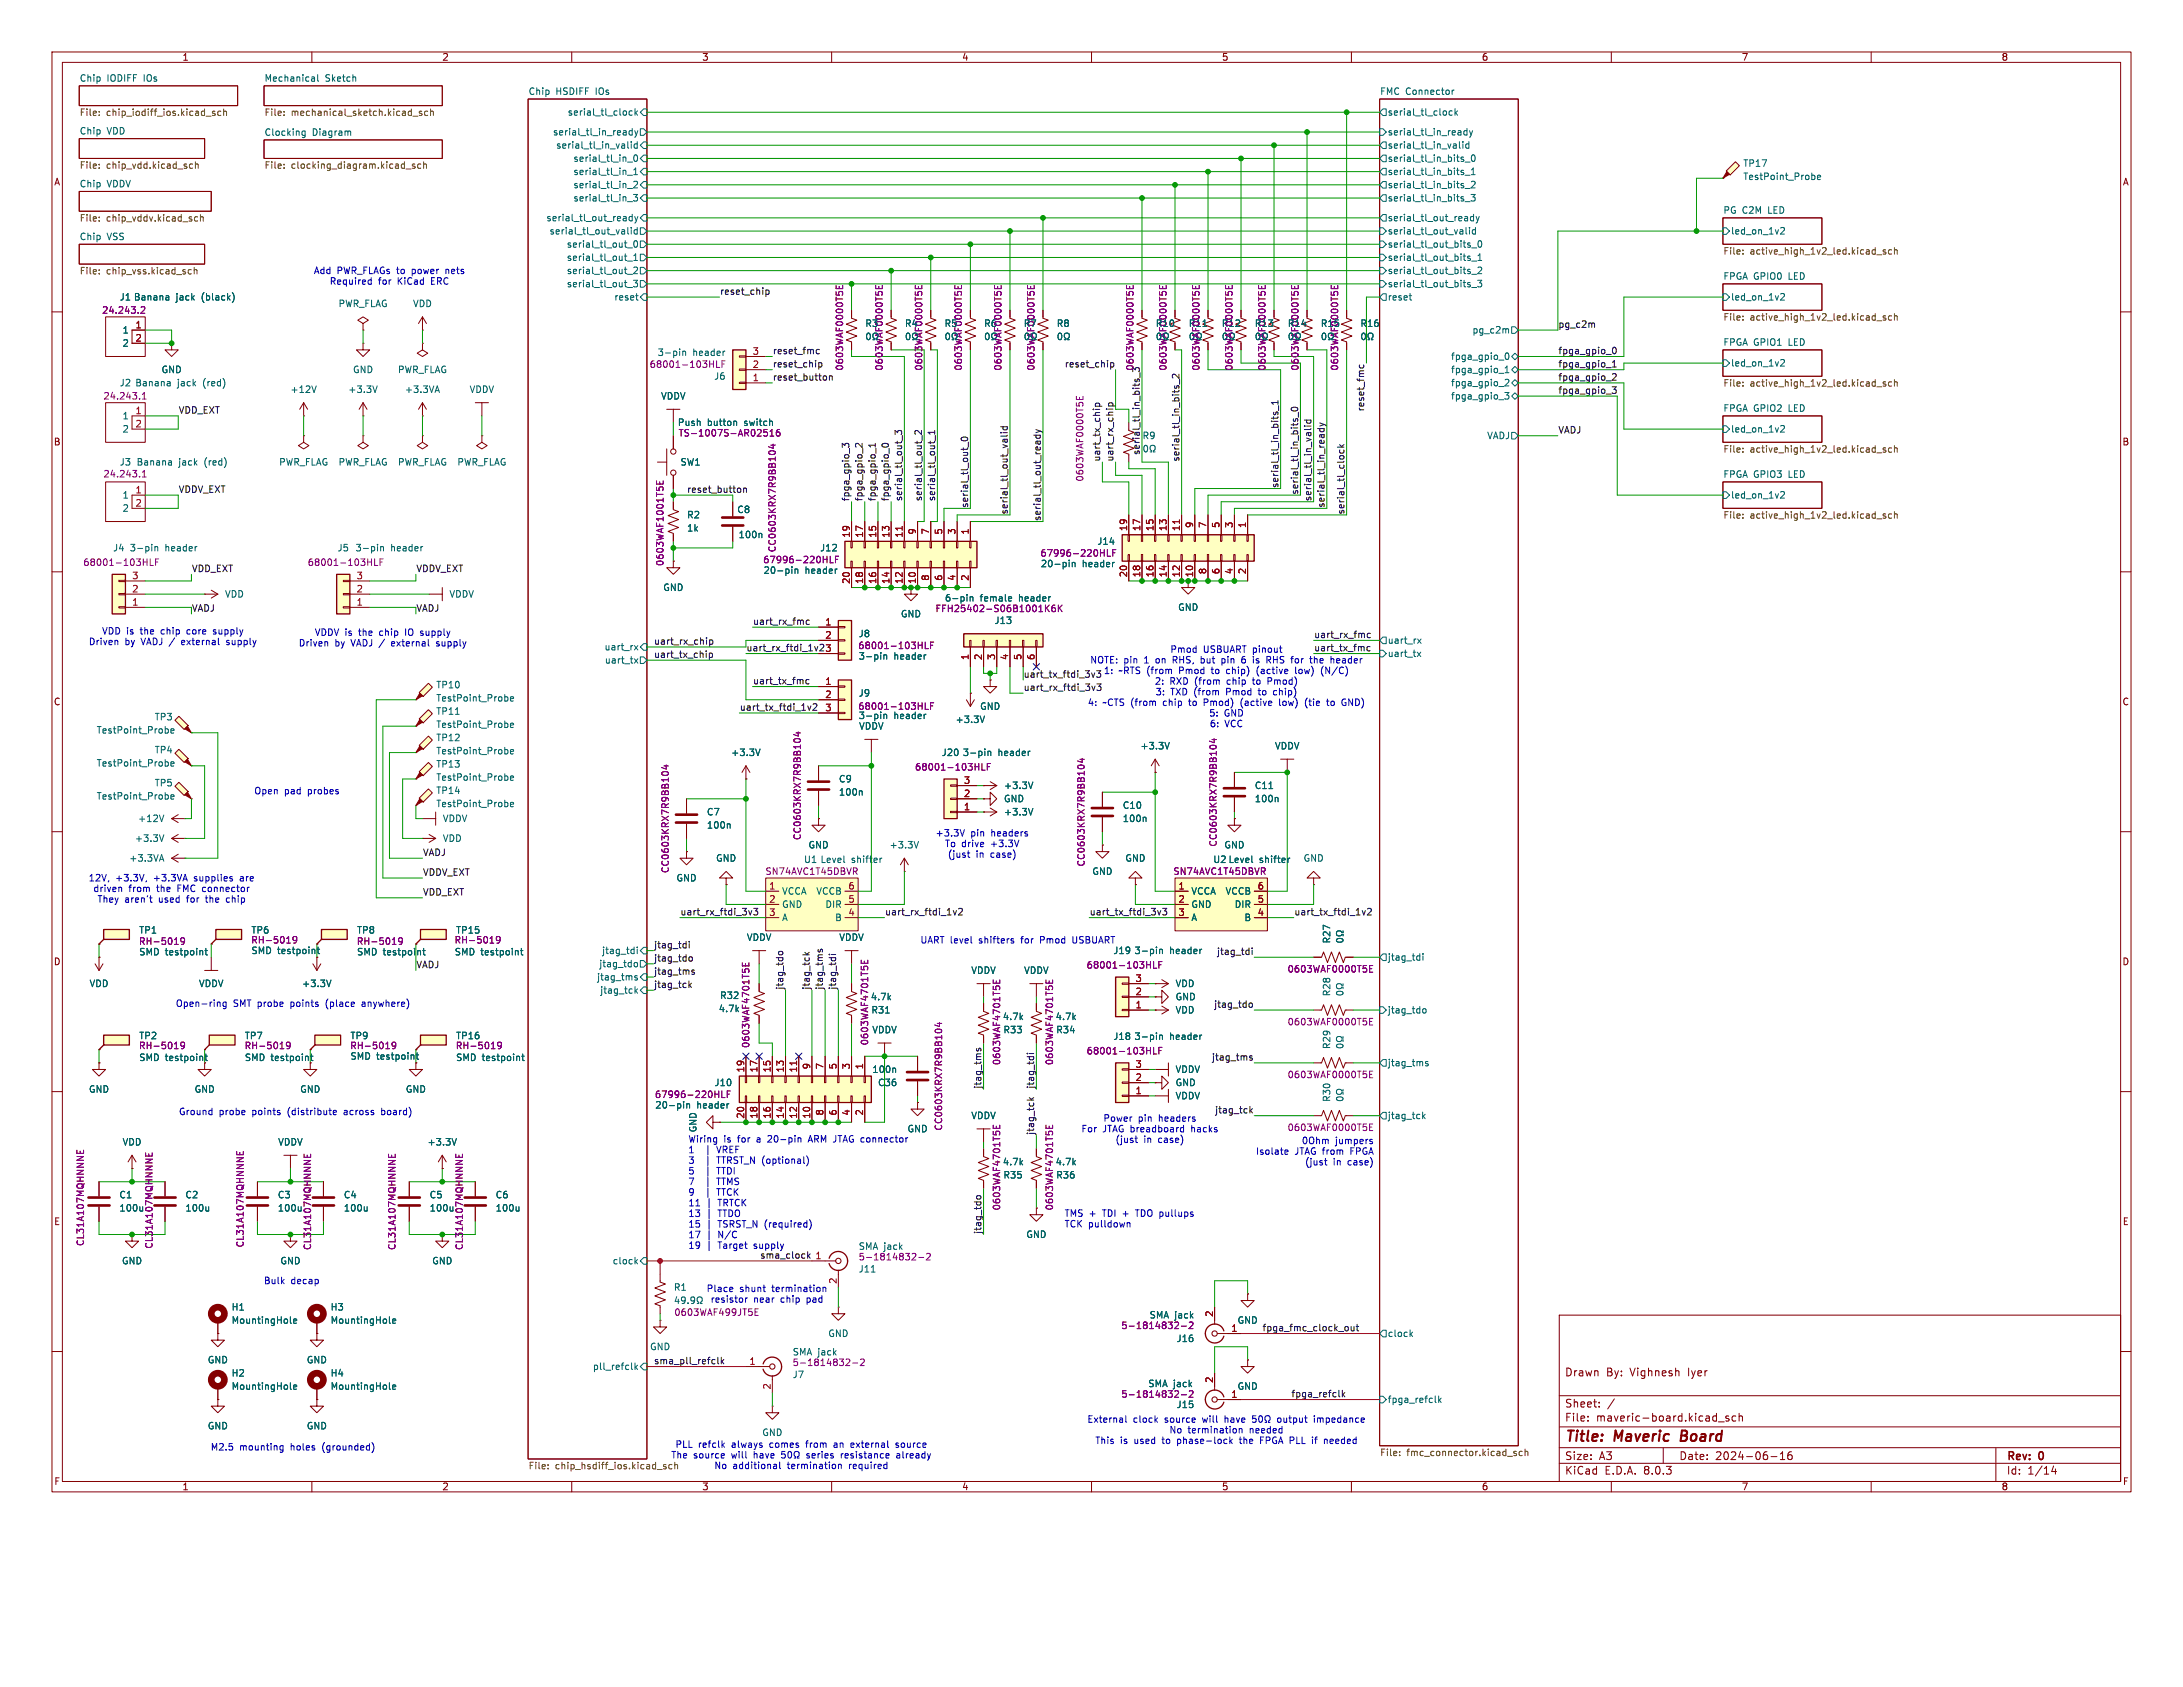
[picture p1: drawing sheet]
<svg xmlns="http://www.w3.org/2000/svg" width="279mm" height="216mm" viewBox="0 0 279 216" stroke-linecap="round" stroke-linejoin="round" font-family="sans-serif">
<defs><g id="words">
<g font-size="1.9" fill="#840000">
<text x="200.2" y="184.9">Title:</text>
<text x="206.7" y="184.9">Maveric</text>
<text x="215.7" y="184.9">Board</text>
</g>
<g font-size="1.4" fill="#840000">
<text x="200.2" y="176.3">Drawn</text>
<text x="205.6" y="176.3">By:</text>
<text x="208.7" y="176.3">Vighnesh</text>
<text x="216.1" y="176.3">Iyer</text>
<text x="200.2" y="182.1">File:</text>
<text x="200.2" y="180.3">Sheet:</text>
<text x="204.3" y="182.1">maveric-board.kicad_sch</text>
<text x="200.2" y="188.9">KiCad</text>
<text x="200.2" y="187">Size:</text>
<text x="204.7" y="187">A3</text>
<text x="205.4" y="188.9">E.D.A.</text>
<text x="210.4" y="188.9">8.0.3</text>
<text x="214.9" y="187">Date:</text>
<text x="219.5" y="187">2024-06-16</text>
<text x="256.8" y="187.1">Rev:</text>
<text x="256.8" y="188.9">Id:</text>
<text x="259.5" y="188.9">1/14</text>
<text x="261" y="187.1">0</text>
</g>
<g font-size="1.2" fill="#006464">
<text x="10.1" y="10.5">Chip</text>
<text x="13.7" y="10.5">IODIFF</text>
<text x="18.5" y="10.5">IOs</text>
<text x="33.8" y="10.5">Mechanical</text>
<text x="41.6" y="10.5">Sketch</text>
<text x="10.1" y="17.3">Chip</text>
<text x="13.7" y="17.3">VDD</text>
<text x="33.8" y="17.4">Clocking</text>
<text x="40" y="17.4">Diagram</text>
<text x="67.6" y="12.2">Chip</text>
<text x="70.7" y="17.5">serial_tl_in_ready</text>
<text x="71.1" y="12.2">HSDIFF</text>
<text x="72.6" y="14.9">serial_tl_clock</text>
<text x="76.3" y="12.2">IOs</text>
<text x="176.6" y="12.2">FMC Connector</text>
<text x="177.6" y="17.5">serial_tl_in_ready</text>
<text x="177.6" y="14.9">serial_tl_clock</text>
<text x="71.1" y="19.2">serial_tl_in_valid</text>
<text x="73.3" y="22.5">serial_tl_in_1</text>
<text x="73.3" y="20.9">serial_tl_in_0</text>
<text x="177.6" y="20.9">serial_tl_in_bits_0</text>
<text x="177.6" y="22.5">serial_tl_in_bits_1</text>
<text x="177.6" y="19.2">serial_tl_in_valid</text>
<text x="223.1" y="21.5">TP17</text>
<text x="223.1" y="23.2">TestPoint_Probe</text>
<text x="10.1" y="24">Chip</text>
<text x="13.7" y="24">VDDV</text>
<text x="69.9" y="28.5">serial_tl_out_ready</text>
<text x="73.3" y="25.9">serial_tl_in_3</text>
<text x="73.3" y="24.2">serial_tl_in_2</text>
<text x="177.6" y="24.2">serial_tl_in_bits_2</text>
<text x="177.6" y="25.9">serial_tl_in_bits_3</text>
<text x="177.6" y="28.5">serial_tl_out_ready</text>
<text x="220.5" y="27.4">PG C2M</text>
<text x="226.4" y="27.4">LED</text>
<text x="10.1" y="30.8">Chip</text>
<text x="13.7" y="30.8">VSS</text>
<text x="70.3" y="30.1">serial_tl_out_valid</text>
<text x="72.5" y="33.5">serial_tl_out_1</text>
<text x="72.5" y="31.8">serial_tl_out_0</text>
<text x="72.5" y="35.2">serial_tl_out_2</text>
<text x="177.6" y="33.5">serial_tl_out_bits_1</text>
<text x="177.6" y="30.1">serial_tl_out_valid</text>
<text x="177.6" y="31.8">serial_tl_out_bits_0</text>
<text x="177.6" y="35.2">serial_tl_out_bits_2</text>
<text x="220.5" y="35.9">FPGA GPIO0</text>
<text x="221.5" y="30.1">led_on_1v2</text>
<text x="229" y="35.9">LED</text>
<text x="15.3" y="38.6">J1 Banana</text>
<text x="22.5" y="38.6">jack</text>
<text x="25.9" y="38.6">(black)</text>
<text x="43.3" y="39.4">PWR_FLAG</text>
<text x="52.8" y="39.4">VDD</text>
<text x="72.5" y="36.9">serial_tl_out_3</text>
<text x="78.6" y="38.6">reset</text>
<text x="110.7" y="42">R3</text>
<text x="115.8" y="42">R4</text>
<text x="120.8" y="42">R5</text>
<text x="131" y="42">R7</text>
<text x="135.2" y="42">R8</text>
<text x="147.9" y="42">R10</text>
<text x="160.5" y="42">R13</text>
<text x="164.8" y="42">R14</text>
<text x="169" y="42">R15</text>
<text x="174.1" y="42">R16</text>
<text x="177.6" y="36.9">serial_tl_out_bits_3</text>
<text x="177.6" y="38.6">reset</text>
<text x="221.5" y="38.6">led_on_1v2</text>
<text x="15.6" y="42.8">1</text>
<text x="15.6" y="44.5">2</text>
<text x="20.6" y="47.9">GND</text>
<text x="45.1" y="47.9">GND</text>
<text x="50.9" y="47.9">PWR_FLAG</text>
<text x="88.7" y="45.7">header</text>
<text x="113.1" y="47.5" transform="rotate(-90 113.1 47.5)">0603WAF0000T5E</text>
<text x="118.2" y="47.5" transform="rotate(-90 118.2 47.5)">0603WAF0000T5E</text>
<text x="123.3" y="47.5" transform="rotate(-90 123.3 47.5)">0603WAF0000T5E</text>
<text x="132.5" y="47.5" transform="rotate(-90 132.5 47.5)">0603WAF0000T5E</text>
<text x="149.4" y="47.5" transform="rotate(-90 149.4 47.5)">0603WAF0000T5E</text>
<text x="162.1" y="47.5" transform="rotate(-90 162.1 47.5)">0603WAF0000T5E</text>
<text x="166.3" y="47.5" transform="rotate(-90 166.3 47.5)">0603WAF0000T5E</text>
<text x="171.4" y="47.5" transform="rotate(-90 171.4 47.5)">0603WAF0000T5E</text>
<text x="185.7" y="46.2">fpga_gpio_0</text>
<text x="185.7" y="47.9">fpga_gpio_1</text>
<text x="188.4" y="42.8">pg_c2m</text>
<text x="220.5" y="44.3">FPGA GPIO1</text>
<text x="221.5" y="47">led_on_1v2</text>
<text x="229" y="44.3">LED</text>
<text x="15.3" y="49.6">J2 Banana</text>
<text x="15.6" y="53.8">1</text>
<text x="22.7" y="49.6">jack</text>
<text x="26" y="49.6">(red)</text>
<text x="37.1" y="50.4">+12V</text>
<text x="44.5" y="50.4">+3.3V</text>
<text x="51.8" y="50.4">+3.3VA</text>
<text x="60" y="50.4">VDDV</text>
<text x="84.5" y="51.3">VDDV</text>
<text x="91.3" y="48.7">J6</text>
<text x="185.7" y="49.6">fpga_gpio_2</text>
<text x="185.7" y="51.3">fpga_gpio_3</text>
<text x="220.5" y="52.8">FPGA GPIO2</text>
<text x="229" y="52.8">LED</text>
<text x="15.3" y="59.7">J3</text>
<text x="15.6" y="55.5">2</text>
<text x="17.4" y="59.7">Banana</text>
<text x="22.9" y="59.7">jack</text>
<text x="26.2" y="59.7">(red)</text>
<text x="35.7" y="59.7">PWR_FLAG</text>
<text x="43.3" y="59.7">PWR_FLAG</text>
<text x="50.9" y="59.7">PWR_FLAG</text>
<text x="58.5" y="59.7">PWR_FLAG</text>
<text x="87" y="59.7">SW1</text>
<text x="146.2" y="56.3">R9</text>
<text x="190.3" y="56.3">VADJ</text>
<text x="221.5" y="55.5">led_on_1v2</text>
<text x="15.6" y="63.9">1</text>
<text x="15.6" y="65.6">2</text>
<text x="94.3" y="65.8">C8</text>
<text x="220.5" y="61.2">FPGA GPIO3</text>
<text x="221.5" y="63.9">led_on_1v2</text>
<text x="229" y="61.2">LED</text>
<text x="14.4" y="70.7">J4</text>
<text x="16.5" y="70.7">3-pin</text>
<text x="21.1" y="70.7">header</text>
<text x="43.1" y="70.7">J5</text>
<text x="45.4" y="70.7">3-pin</text>
<text x="50" y="70.7">header</text>
<text x="87.9" y="66.5">R2</text>
<text x="87.9" y="68.2">1k</text>
<text x="94.5" y="69">100n</text>
<text x="104.9" y="70.7">J12</text>
<text x="140.4" y="69.9">J14</text>
<text x="28.7" y="76.6">VDD</text>
<text x="57.5" y="76.6">VDDV</text>
<text x="84.8" y="75.8">GND</text>
<text x="97.7" y="73.6">20-pin</text>
<text x="103" y="73.6">header</text>
<text x="133.1" y="72.7">20-pin</text>
<text x="138.5" y="72.7">header</text>
<text x="77.3" y="83.4">uart_rx</text>
<text x="109.8" y="81.7">J8</text>
<text x="115.2" y="79.1">GND</text>
<text x="127.2" y="80">J13</text>
<text x="150.7" y="78.3">GND</text>
<text x="177.6" y="82.5">uart_rx</text>
<text x="55.8" y="88.2">TP10</text>
<text x="55.8" y="89.9">TestPoint_Probe</text>
<text x="77.3" y="85.1">uart_tx</text>
<text x="109.8" y="84.6">3-pin</text>
<text x="109.8" y="89.3">J9</text>
<text x="114.4" y="84.6">header</text>
<text x="177.6" y="84.2">uart_tx</text>
<text x="12.3" y="94">TestPoint_Probe</text>
<text x="19.7" y="92.3">TP3</text>
<text x="55.8" y="95">TP12</text>
<text x="55.8" y="91.6">TP11</text>
<text x="55.8" y="93.3">TestPoint_Probe</text>
<text x="109.8" y="92.2">3-pin</text>
<text x="109.9" y="93.5">VDDV</text>
<text x="114.4" y="92.2">header</text>
<text x="122.2" y="92.7">+3.3V</text>
<text x="125.4" y="91">GND</text>
<text x="12.3" y="98.2">TestPoint_Probe</text>
<text x="19.7" y="100.8">TP5</text>
<text x="19.7" y="96.6">TP4</text>
<text x="55.8" y="101.7">TP14</text>
<text x="55.8" y="98.4">TP13</text>
<text x="55.8" y="100.1">TestPoint_Probe</text>
<text x="55.8" y="96.7">TestPoint_Probe</text>
<text x="93.5" y="96.9">+3.3V</text>
<text x="107.3" y="100.3">C9</text>
<text x="107.3" y="102">100n</text>
<text x="120.5" y="96.9">J20</text>
<text x="123.2" y="96.9">3-pin</text>
<text x="127.7" y="96.9">header</text>
<text x="128.4" y="101.1">+3.3V</text>
<text x="145.9" y="96">+3.3V</text>
<text x="160.5" y="101.1">C11</text>
<text x="163.1" y="96">VDDV</text>
<text x="12.3" y="102.5">TestPoint_Probe</text>
<text x="17.2" y="107.9">+3.3V</text>
<text x="17.6" y="105.3">+12V</text>
<text x="55.8" y="103.4">TestPoint_Probe</text>
<text x="56.6" y="107.9">VDD</text>
<text x="56.6" y="105.3">VDDV</text>
<text x="90.4" y="104.5">C7</text>
<text x="90.4" y="106.2">100n</text>
<text x="128.4" y="104.5">+3.3V</text>
<text x="128.4" y="102.8">GND</text>
<text x="143.6" y="103.6">C10</text>
<text x="143.6" y="105.3">100n</text>
<text x="160.5" y="102.8">100n</text>
<text x="16.5" y="110.4">+3.3VA</text>
<text x="86.5" y="112.9">GND</text>
<text x="91.6" y="110.4">GND</text>
<text x="102.8" y="110.6">U1 Level</text>
<text x="103.4" y="108.7">GND</text>
<text x="109" y="110.6">shifter</text>
<text x="113.8" y="108.7">+3.3V</text>
<text x="139.7" y="112.1">GND</text>
<text x="144" y="110.4">GND</text>
<text x="155.2" y="110.6">U2 Level</text>
<text x="156.6" y="108.7">GND</text>
<text x="161.2" y="110.6">shifter</text>
<text x="166.8" y="110.4">GND</text>
<text x="100" y="114.6">VCCA</text>
<text x="100" y="116.3">GND</text>
<text x="100" y="118">A</text>
<text x="104.4" y="114.6">VCCB</text>
<text x="105.6" y="116.3">DIR</text>
<text x="106.8" y="118">B</text>
<text x="152.4" y="114.6">VCCA</text>
<text x="152.4" y="116.3">GND</text>
<text x="152.4" y="118">A</text>
<text x="156.8" y="114.6">VCCB</text>
<text x="158" y="116.3">DIR</text>
<text x="159.2" y="118">B</text>
<text x="17.7" y="122.4">SMD testpoint</text>
<text x="32.1" y="122.2">SMD testpoint</text>
<text x="45.6" y="122.4">SMD testpoint</text>
<text x="58.1" y="122.4">SMD testpoint</text>
<text x="76.3" y="125.6">jtag_tms</text>
<text x="76.6" y="123.9">jtag_tdo</text>
<text x="77" y="122.2">jtag_tdi</text>
<text x="95.5" y="120.5">VDDV</text>
<text x="107.4" y="120.5">VDDV</text>
<text x="124.2" y="124.8">VDDV</text>
<text x="131" y="124.8">VDDV</text>
<text x="142.4" y="122.2">J19</text>
<text x="145.1" y="122.2">3-pin</text>
<text x="149.7" y="122.2">header</text>
<text x="170.4" y="120.8" transform="rotate(-90 170.4 120.8)">R27</text>
<text x="177.6" y="123.1">jtag_tdi</text>
<text x="11.4" y="126.5">VDD</text>
<text x="25.4" y="126.5">VDDV</text>
<text x="38.6" y="126.5">+3.3V</text>
<text x="76.7" y="127.3">jtag_tck</text>
<text x="91.9" y="129.7">4.7k</text>
<text x="92.1" y="128">R32</text>
<text x="111.4" y="128.2">4.7k</text>
<text x="111.5" y="129.8">R31</text>
<text x="128.3" y="130.7">4.7k</text>
<text x="135" y="130.7">4.7k</text>
<text x="150.4" y="128.2">GND</text>
<text x="150.4" y="129.8">VDD</text>
<text x="150.4" y="126.5">VDD</text>
<text x="170.4" y="127.6" transform="rotate(-90 170.4 127.6)">R28</text>
<text x="177.6" y="129.8">jtag_tdo</text>
<text x="17.7" y="135.9">SMD testpoint</text>
<text x="31.3" y="135.9">SMD testpoint</text>
<text x="44.8" y="135.8">SMD testpoint</text>
<text x="58.3" y="135.9">SMD testpoint</text>
<text x="111.6" y="132.4">VDDV</text>
<text x="111.6" y="137.4">100n</text>
<text x="128.4" y="132.4">R33</text>
<text x="135.1" y="132.4">R34</text>
<text x="142.4" y="133.2">J18</text>
<text x="145.1" y="133.2">3-pin</text>
<text x="149.7" y="133.2">header</text>
<text x="150.4" y="137.4">VDDV</text>
<text x="170.4" y="134.3" transform="rotate(-90 170.4 134.3)">R29</text>
<text x="177.6" y="136.6">jtag_tms</text>
<text x="11.3" y="140">GND</text>
<text x="24.8" y="140">GND</text>
<text x="38.4" y="140">GND</text>
<text x="51.9" y="140">GND</text>
<text x="83.8" y="142">20-pin</text>
<text x="89.2" y="142">header</text>
<text x="91.4" y="139.1">J10</text>
<text x="112.3" y="139.1">C36</text>
<text x="124.2" y="143.4">VDDV</text>
<text x="150.4" y="139.1">GND</text>
<text x="150.4" y="140.8">VDDV</text>
<text x="170.4" y="141.1" transform="rotate(-90 170.4 141.1)">R30</text>
<text x="177.6" y="143.4">jtag_tck</text>
<text x="15.6" y="146.7">VDD</text>
<text x="35.5" y="146.7">VDDV</text>
<text x="54.6" y="146.7">+3.3V</text>
<text x="89.3" y="145" transform="rotate(-90 89.3 145)">GND</text>
<text x="116.1" y="145">GND</text>
<text x="128.3" y="149.3">4.7k</text>
<text x="135" y="149.3">4.7k</text>
<text x="15.2" y="153.5">C1</text>
<text x="15.2" y="155.2">100u</text>
<text x="23.7" y="153.5">C2</text>
<text x="23.7" y="155.2">100u</text>
<text x="35.5" y="153.5">C3</text>
<text x="35.5" y="155.2">100u</text>
<text x="43.9" y="153.5">C4</text>
<text x="43.9" y="155.2">100u</text>
<text x="54.9" y="153.5">C5</text>
<text x="54.9" y="155.2">100u</text>
<text x="63.4" y="153.5">C6</text>
<text x="63.4" y="155.2">100u</text>
<text x="128.4" y="151">R35</text>
<text x="135.1" y="151">R36</text>
<text x="15.5" y="161.9">GND</text>
<text x="35.8" y="161.9">GND</text>
<text x="55.3" y="161.9">GND</text>
<text x="78.4" y="161.9">clock</text>
<text x="109.8" y="160.1">SMA jack</text>
<text x="131.3" y="158.6">GND</text>
<text x="29.6" y="167.9">H1</text>
<text x="42.3" y="167.9">H3</text>
<text x="86.2" y="165.3">R1</text>
<text x="109.8" y="163">J11</text>
<text x="29.6" y="169.5">MountingHole</text>
<text x="42.3" y="169.5">MountingHole</text>
<text x="83.1" y="172.9">GND</text>
<text x="101.4" y="173.6">SMA jack</text>
<text x="105.9" y="171.2">GND</text>
<text x="150.5" y="171.9">J16</text>
<text x="158.3" y="169.5">GND</text>
<text x="177.6" y="171.2">clock</text>
<text x="26.5" y="174.6">GND</text>
<text x="29.6" y="176.3">H2</text>
<text x="29.6" y="178">MountingHole</text>
<text x="39.2" y="174.6">GND</text>
<text x="42.3" y="176.3">H4</text>
<text x="42.3" y="178">MountingHole</text>
<text x="75.8" y="175.5">pll_refclk</text>
<text x="101.4" y="176.5">J7</text>
<text x="158.3" y="178">GND</text>
<text x="177.6" y="179.7">fpga_refclk</text>
<text x="26.5" y="183.1">GND</text>
<text x="39.2" y="183.1">GND</text>
<text x="97.5" y="183.9">GND</text>
<text x="150.5" y="180.3">J15</text>
</g>
<g font-size="1.2" fill="#840000">
<text x="23.3" y="7.9">1</text>
<text x="56.5" y="7.9">2</text>
<text x="89.8" y="7.9">3</text>
<text x="123.1" y="7.9">4</text>
<text x="156.3" y="7.9">5</text>
<text x="189.6" y="7.9">6</text>
<text x="222.9" y="7.9">7</text>
<text x="256.1" y="7.9">8</text>
<text x="6.9" y="23.9">A</text>
<text x="271.6" y="23.9">A</text>
<text x="6.8" y="57.1">B</text>
<text x="271.6" y="57.1">B</text>
<text x="6.8" y="90.4">C</text>
<text x="271.6" y="90.4">C</text>
<text x="6.8" y="123.7">D</text>
<text x="271.6" y="123.7">D</text>
<text x="6.9" y="156.9">E</text>
<text x="271.6" y="156.9">E</text>
<text x="6.9" y="190.2">F</text>
<text x="23.3" y="190.8">1</text>
<text x="56.5" y="190.8">2</text>
<text x="89.8" y="190.8">3</text>
<text x="123.1" y="190.8">4</text>
<text x="156.3" y="190.8">5</text>
<text x="189.6" y="190.8">6</text>
<text x="222.9" y="190.8">7</text>
<text x="256.1" y="190.8">8</text>
<text x="271.6" y="190.2">F</text>
</g>
<g font-size="1.2" fill="#725600">
<text x="10.1" y="15.1">File:</text>
<text x="13.6" y="15.1">chip_iodiff_ios.kicad_sch</text>
<text x="33.8" y="15.1">File:</text>
<text x="37.3" y="15.1">mechanical_sketch.kicad_sch</text>
<text x="10.1" y="21.8">File:</text>
<text x="13.6" y="21.8">chip_vdd.kicad_sch</text>
<text x="33.8" y="21.8">File:</text>
<text x="37.3" y="21.8">clocking_diagram.kicad_sch</text>
<text x="10.1" y="28.6">File:</text>
<text x="13.6" y="28.6">chip_vddv.kicad_sch</text>
<text x="10.1" y="35.3">File:</text>
<text x="13.6" y="35.3">chip_vss.kicad_sch</text>
<text x="220.5" y="32.8">File:</text>
<text x="224" y="32.8">active_high_1v2_led.kicad_sch</text>
<text x="220.5" y="41.2">File:</text>
<text x="224" y="41.2">active_high_1v2_led.kicad_sch</text>
<text x="220.5" y="49.7">File:</text>
<text x="224" y="49.7">active_high_1v2_led.kicad_sch</text>
<text x="220.5" y="58.1">File:</text>
<text x="224" y="58.1">active_high_1v2_led.kicad_sch</text>
<text x="220.5" y="66.6">File:</text>
<text x="224" y="66.6">active_high_1v2_led.kicad_sch</text>
<text x="67.6" y="188.3">File:</text>
<text x="71.1" y="188.3">chip_hsdiff_ios.kicad_sch</text>
<text x="176.6" y="186.6">File:</text>
<text x="180.1" y="186.6">fmc_connector.kicad_sch</text>
</g>
<g font-size="1.2" fill="#0000c2">
<text x="40.1" y="35.2">Add</text>
<text x="43.1" y="35.2">PWR_FLAGs to</text>
<text x="52.9" y="35.2">power</text>
<text x="57.3" y="35.2">nets</text>
<text x="42.1" y="36.6">Required</text>
<text x="48.4" y="36.6">for</text>
<text x="51" y="36.6">KiCad</text>
<text x="55.4" y="36.6">ERC</text>
<text x="11.3" y="82.7">Driven</text>
<text x="13" y="81.3">VDD is</text>
<text x="16" y="82.7">by</text>
<text x="18.1" y="81.3">the</text>
<text x="18.2" y="82.7">VADJ /</text>
<text x="20.8" y="81.3">chip</text>
<text x="23.6" y="82.7">external</text>
<text x="24.2" y="81.3">core</text>
<text x="27.8" y="81.3">supply</text>
<text x="29.4" y="82.7">supply</text>
<text x="38.2" y="82.9">Driven</text>
<text x="40.2" y="81.5">VDDV is</text>
<text x="42.9" y="82.9">by</text>
<text x="45" y="82.9">VADJ /</text>
<text x="46" y="81.5">the</text>
<text x="48.8" y="81.5">chip</text>
<text x="50.4" y="82.9">external</text>
<text x="52.2" y="81.5">IO supply</text>
<text x="56.3" y="82.9">supply</text>
<text x="149.7" y="83.7">Pmod</text>
<text x="154" y="83.7">USBUART pinout</text>
<text x="139.5" y="85">NOTE: pin</text>
<text x="141.2" y="86.4">1:</text>
<text x="143.2" y="86.4">~RTS (from</text>
<text x="146.5" y="85">1</text>
<text x="147.7" y="87.8">2:</text>
<text x="147.8" y="89.1">3:</text>
<text x="148.1" y="85">on</text>
<text x="149.7" y="87.8">RXD (from</text>
<text x="149.8" y="89.1">TXD (from</text>
<text x="150.4" y="85">RHS,</text>
<text x="151.1" y="86.4">Pmod</text>
<text x="154.1" y="85">but</text>
<text x="155.4" y="86.4">to</text>
<text x="156.9" y="85">pin</text>
<text x="157.1" y="89.1">Pmod</text>
<text x="157.2" y="87.8">chip</text>
<text x="157.4" y="86.4">chip)</text>
<text x="159.6" y="85">6</text>
<text x="160.7" y="87.8">to</text>
<text x="161.2" y="85">is</text>
<text x="161.4" y="89.1">to</text>
<text x="161.4" y="86.4">(active</text>
<text x="162.7" y="87.8">Pmod)</text>
<text x="163.1" y="85">RHS</text>
<text x="163.4" y="89.1">chip)</text>
<text x="166.4" y="85">for</text>
<text x="166.5" y="86.4">low)</text>
<text x="169" y="85">the</text>
<text x="169.9" y="86.4">(N/C)</text>
<text x="171.7" y="85">header</text>
<text x="139.2" y="90.5">4:</text>
<text x="141.2" y="90.5">~CTS (from</text>
<text x="149.1" y="90.5">chip</text>
<text x="152.5" y="90.5">to</text>
<text x="154.5" y="90.5">Pmod)</text>
<text x="154.7" y="91.8">5:</text>
<text x="154.8" y="93.2">6:</text>
<text x="156.7" y="91.8">GND</text>
<text x="156.8" y="93.2">VCC</text>
<text x="159.4" y="90.5">(active</text>
<text x="164.5" y="90.5">low)</text>
<text x="167.9" y="90.5">(tie</text>
<text x="170.8" y="90.5">to</text>
<text x="172.9" y="90.5">GND)</text>
<text x="32.5" y="101.8">Open</text>
<text x="36.4" y="101.8">pad</text>
<text x="39.5" y="101.8">probes</text>
<text x="119.7" y="107.2">+3.3V</text>
<text x="124.2" y="107.2">pin</text>
<text x="126.9" y="107.2">headers</text>
<text x="11.3" y="112.9">12V,</text>
<text x="14.8" y="112.9">+3.3V,</text>
<text x="19.8" y="112.9">+3.3VA</text>
<text x="25" y="112.9">supplies</text>
<text x="31" y="112.9">are</text>
<text x="120.9" y="108.6">To drive</text>
<text x="121.2" y="109.9">(just</text>
<text x="124.9" y="109.9">in</text>
<text x="126.9" y="109.9">case)</text>
<text x="126.9" y="108.6">+3.3V</text>
<text x="11.9" y="114.3">driven</text>
<text x="12.4" y="115.7">They</text>
<text x="16" y="115.7">aren't</text>
<text x="16.5" y="114.3">from</text>
<text x="20.2" y="114.3">the</text>
<text x="20.4" y="115.7">used</text>
<text x="22.9" y="114.3">FMC connector</text>
<text x="24.1" y="115.7">for</text>
<text x="26.7" y="115.7">the</text>
<text x="29.4" y="115.7">chip</text>
<text x="117.7" y="120.9">UART level</text>
<text x="125.4" y="120.9">shifters</text>
<text x="130.9" y="120.9">for</text>
<text x="133.4" y="120.9">Pmod</text>
<text x="137.7" y="120.9">USBUART</text>
<text x="22.4" y="129">Open-ring</text>
<text x="29.9" y="129">SMT probe</text>
<text x="37.4" y="129">points</text>
<text x="42" y="129">(place</text>
<text x="46.8" y="129">anywhere)</text>
<text x="22.8" y="142.9">Ground</text>
<text x="28" y="142.9">probe</text>
<text x="32.4" y="142.9">points</text>
<text x="37" y="142.9">(distribute</text>
<text x="44.3" y="142.9">across</text>
<text x="49.3" y="142.9">board)</text>
<text x="141.2" y="143.7">Power</text>
<text x="145.7" y="143.7">pin</text>
<text x="148.4" y="143.7">headers</text>
<text x="88" y="146.4">Wiring</text>
<text x="88" y="147.7">1</text>
<text x="88" y="149.1">3</text>
<text x="90.4" y="147.7">|</text>
<text x="90.4" y="149.1">|</text>
<text x="92" y="147.7">VREF</text>
<text x="92" y="149.1">TTRST_N (optional)</text>
<text x="92.6" y="146.4">is</text>
<text x="94.5" y="146.4">for</text>
<text x="97.1" y="146.4">a</text>
<text x="98.6" y="146.4">20-pin</text>
<text x="104" y="146.4">ARM JTAG connector</text>
<text x="138.3" y="145.1">For</text>
<text x="141.1" y="145.1">JTAG breadboard</text>
<text x="142.7" y="146.4">(just</text>
<text x="146.4" y="146.4">in</text>
<text x="148.3" y="146.4">case)</text>
<text x="152.7" y="145.1">hacks</text>
<text x="160.7" y="147.9">Isolate</text>
<text x="165.7" y="147.9">JTAG from</text>
<text x="166.6" y="146.6">0Ohm</text>
<text x="167" y="149.3">(just</text>
<text x="170.6" y="149.3">in</text>
<text x="170.9" y="146.6">jumpers</text>
<text x="172.6" y="149.3">case)</text>
<text x="173" y="147.9">FPGA</text>
<text x="88" y="150.4">5</text>
<text x="88" y="151.8">7</text>
<text x="88" y="153.2">9</text>
<text x="88" y="154.5">11</text>
<text x="88" y="155.9">13</text>
<text x="90.4" y="150.4">|</text>
<text x="90.4" y="151.8">|</text>
<text x="90.4" y="153.2">|</text>
<text x="90.4" y="154.5">|</text>
<text x="90.4" y="155.9">|</text>
<text x="92" y="150.4">TTDI</text>
<text x="92" y="151.8">TTMS</text>
<text x="92" y="153.2">TTCK</text>
<text x="92" y="154.5">TRTCK</text>
<text x="92" y="155.9">TTDO</text>
<text x="136.2" y="155.9">TMS +</text>
<text x="141.2" y="155.9">TDI +</text>
<text x="145.7" y="155.9">TDO pullups</text>
<text x="88" y="157.2">15</text>
<text x="88" y="158.6">17</text>
<text x="88" y="160">19</text>
<text x="90.4" y="157.2">|</text>
<text x="90.4" y="158.6">|</text>
<text x="90.4" y="160">|</text>
<text x="92" y="157.2">TSRST_N (required)</text>
<text x="92" y="158.6">N/C</text>
<text x="92" y="160">Target</text>
<text x="96.7" y="160">supply</text>
<text x="136.2" y="157.2">TCK pulldown</text>
<text x="33.7" y="164.5">Bulk</text>
<text x="37.2" y="164.5">decap</text>
<text x="90.4" y="165.5">Place</text>
<text x="90.9" y="166.9">resistor</text>
<text x="94.7" y="165.5">shunt</text>
<text x="96.5" y="166.9">near</text>
<text x="98.9" y="165.5">termination</text>
<text x="100" y="166.9">chip</text>
<text x="103.4" y="166.9">pad</text>
<text x="26.9" y="185.8">M2.5</text>
<text x="30.7" y="185.8">mounting</text>
<text x="37.3" y="185.8">holes</text>
<text x="41.4" y="185.8">(grounded)</text>
<text x="86.4" y="185.4">PLL</text>
<text x="89.4" y="185.4">refclk</text>
<text x="93.7" y="185.4">always</text>
<text x="98.7" y="185.4">comes</text>
<text x="103.5" y="185.4">from</text>
<text x="107.2" y="185.4">an</text>
<text x="109.5" y="185.4">external</text>
<text x="115.4" y="185.4">source</text>
<text x="139.1" y="182.2">External</text>
<text x="140.1" y="184.9">This</text>
<text x="143.4" y="184.9">is</text>
<text x="145" y="182.2">clock</text>
<text x="145.3" y="184.9">used</text>
<text x="149" y="184.9">to</text>
<text x="149.2" y="182.2">source</text>
<text x="149.6" y="183.6">No</text>
<text x="151" y="184.9">phase-lock</text>
<text x="152" y="183.6">termination</text>
<text x="154.1" y="182.2">will</text>
<text x="157.1" y="182.2">have</text>
<text x="159.1" y="184.9">the</text>
<text x="160" y="183.6">needed</text>
<text x="161.9" y="184.9">FPGA PLL</text>
<text x="164.1" y="182.2">output</text>
<text x="168.8" y="184.9">if</text>
<text x="168.9" y="182.2">impedance</text>
<text x="170.5" y="184.9">needed</text>
<text x="85.8" y="186.8">The</text>
<text x="88.8" y="186.8">source</text>
<text x="91.4" y="188.1">No</text>
<text x="93.7" y="186.8">will</text>
<text x="93.8" y="188.1">additional</text>
<text x="96.7" y="186.8">have</text>
<text x="100.9" y="188.1">termination</text>
<text x="103.7" y="186.8">series</text>
<text x="108.2" y="186.8">resistance</text>
<text x="108.9" y="188.1">required</text>
<text x="115.5" y="186.8">already</text>
</g>
<g font-size="1.2" fill="#840084">
<text x="13" y="40.3">24.243.2</text>
<text x="125.9" y="42">R6</text>
<text x="152.1" y="42">R11</text>
<text x="156.3" y="42">R12</text>
<text x="83.1" y="47.2">68001-103HLF</text>
<text x="84.1" y="45.7">3-pin</text>
<text x="108" y="47.5" transform="rotate(-90 108 47.5)">0603WAF0000T5E</text>
<text x="128.3" y="47.5" transform="rotate(-90 128.3 47.5)">0603WAF0000T5E</text>
<text x="145.2" y="47.5" transform="rotate(-90 145.2 47.5)">0603WAF0000T5E</text>
<text x="153.7" y="47.5" transform="rotate(-90 153.7 47.5)">0603WAF0000T5E</text>
<text x="157.9" y="47.5" transform="rotate(-90 157.9 47.5)">0603WAF0000T5E</text>
<text x="13.2" y="51.3">24.243.1</text>
<text x="86.7" y="54.6">Push</text>
<text x="86.9" y="56">TS-1007S-AR02516</text>
<text x="90.5" y="54.6">button</text>
<text x="95.3" y="54.6">switch</text>
<text x="13.2" y="61.2">24.243.1</text>
<text x="138.8" y="61.7" transform="rotate(-90 138.8 61.7)">0603WAF0000T5E</text>
<text x="99.4" y="70.8" transform="rotate(-90 99.4 70.8)">CC0603KRX7R9BB104</text>
<text x="133.1" y="71.4">67996-220HLF</text>
<text x="10.6" y="72.6">68001-103HLF</text>
<text x="39.3" y="72.6">68001-103HLF</text>
<text x="85.1" y="72.5" transform="rotate(-90 85.1 72.5)">0603WAF1001T5E</text>
<text x="97.6" y="72.2">67996-220HLF</text>
<text x="120.9" y="77.1">6-pin</text>
<text x="125.4" y="77.1">female</text>
<text x="130.5" y="77.1">header</text>
<text x="109.8" y="83.2">68001-103HLF</text>
<text x="119.7" y="78.5">FFH25402-S06B1001K6K</text>
<text x="109.8" y="91">68001-103HLF</text>
<text x="117" y="98.7">68001-103HLF</text>
<text x="102.6" y="107.6" transform="rotate(-90 102.6 107.6)">CC0603KRX7R9BB104</text>
<text x="85.7" y="111.8" transform="rotate(-90 85.7 111.8)">CC0603KRX7R9BB104</text>
<text x="97.9" y="112.1">SN74AVC1T45DBVR</text>
<text x="139" y="111" transform="rotate(-90 139 111)">CC0603KRX7R9BB104</text>
<text x="150.1" y="112.1">SN74AVC1T45DBVR</text>
<text x="155.9" y="108.4" transform="rotate(-90 155.9 108.4)">CC0603KRX7R9BB104</text>
<text x="17.7" y="119.6">TP1</text>
<text x="32.1" y="119.6">TP6</text>
<text x="45.6" y="119.6">TP8</text>
<text x="58.3" y="119.6">TP15</text>
<text x="17.7" y="121.1">RH-5019</text>
<text x="32.1" y="120.9">RH-5019</text>
<text x="45.6" y="121.1">RH-5019</text>
<text x="58.1" y="120.9">RH-5019</text>
<text x="139" y="124.1">68001-103HLF</text>
<text x="164.7" y="124.6">0603WAF0000T5E</text>
<text x="164.7" y="131.4">0603WAF0000T5E</text>
<text x="17.7" y="134.4">RH-5019</text>
<text x="17.7" y="133.1">TP2</text>
<text x="31.2" y="134.4">RH-5019</text>
<text x="31.3" y="133.1">TP7</text>
<text x="44.8" y="134.4">RH-5019</text>
<text x="44.8" y="133.1">TP9</text>
<text x="58.3" y="134.4">RH-5019</text>
<text x="58.3" y="133.1">TP16</text>
<text x="96" y="134.2" transform="rotate(-90 96 134.2)">0603WAF4701T5E</text>
<text x="111.3" y="133.9" transform="rotate(-90 111.3 133.9)">0603WAF4701T5E</text>
<text x="128.2" y="136.4" transform="rotate(-90 128.2 136.4)">0603WAF4701T5E</text>
<text x="134.9" y="136.4" transform="rotate(-90 134.9 136.4)">0603WAF4701T5E</text>
<text x="139" y="135.1">68001-103HLF</text>
<text x="83.8" y="140.7">67996-220HLF</text>
<text x="164.7" y="138.1">0603WAF0000T5E</text>
<text x="120.7" y="144.8" transform="rotate(-90 120.7 144.8)">CC0603KRX7R9BB104</text>
<text x="164.7" y="144.9">0603WAF0000T5E</text>
<text x="128.2" y="155" transform="rotate(-90 128.2 155)">0603WAF4701T5E</text>
<text x="134.9" y="155" transform="rotate(-90 134.9 155)">0603WAF4701T5E</text>
<text x="10.9" y="159.5" transform="rotate(-90 10.9 159.5)">CL31A107MQHNNNE</text>
<text x="19.7" y="159.9" transform="rotate(-90 19.7 159.9)">CL31A107MQHNNNE</text>
<text x="31.3" y="159.7" transform="rotate(-90 31.3 159.7)">CL31A107MQHNNNE</text>
<text x="39.9" y="160.1" transform="rotate(-90 39.9 160.1)">CL31A107MQHNNNE</text>
<text x="50.8" y="160.1" transform="rotate(-90 50.8 160.1)">CL31A107MQHNNNE</text>
<text x="59.4" y="160.1" transform="rotate(-90 59.4 160.1)">CL31A107MQHNNNE</text>
<text x="109.8" y="161.4">5-1814832-2</text>
<text x="86.2" y="168.5">0603WAF499JT5E</text>
<text x="143.5" y="170.2">5-1814832-2</text>
<text x="147.1" y="168.9">SMA jack</text>
<text x="101.4" y="175">5-1814832-2</text>
<text x="143.5" y="179">5-1814832-2</text>
<text x="146.9" y="177.7">SMA jack</text>
</g>
<g font-size="1.2" fill="#0f0f0f">
<text x="92.1" y="37.8">reset_chip</text>
<text x="98.9" y="45.4">reset_fmc</text>
<text x="98.9" y="47.1">reset_chip</text>
<text x="136.2" y="47.1">reset_chip</text>
<text x="199.4" y="42">pg_c2m</text>
<text x="199.4" y="45.4">fpga_gpio_0</text>
<text x="199.4" y="47.1">fpga_gpio_1</text>
<text x="22.8" y="53">VDD_EXT</text>
<text x="98.9" y="48.8">reset_button</text>
<text x="174.7" y="52.7" transform="rotate(-90 174.7 52.7)">reset_fmc</text>
<text x="199.4" y="50.5">fpga_gpio_3</text>
<text x="199.4" y="48.8">fpga_gpio_2</text>
<text x="140.9" y="59.1" transform="rotate(-90 140.9 59.1)">uart_tx_chip</text>
<text x="142.6" y="59.1" transform="rotate(-90 142.6 59.1)">uart_rx_chip</text>
<text x="145.9" y="58.3" transform="rotate(-90 145.9 58.3)">serial_tl_in_bits_3</text>
<text x="151" y="59.1" transform="rotate(-90 151 59.1)">serial_tl_in_bits_2</text>
<text x="199.4" y="55.5">VADJ</text>
<text x="22.8" y="63.1">VDDV_EXT</text>
<text x="87.9" y="63.1">reset_button</text>
<text x="108.8" y="64.2" transform="rotate(-90 108.8 64.2)">fpga_gpio_3</text>
<text x="110.4" y="64.2" transform="rotate(-90 110.4 64.2)">fpga_gpio_2</text>
<text x="112.1" y="64.2" transform="rotate(-90 112.1 64.2)">fpga_gpio_1</text>
<text x="113.8" y="64.2" transform="rotate(-90 113.8 64.2)">fpga_gpio_0</text>
<text x="115.5" y="64.2" transform="rotate(-90 115.5 64.2)">serial_tl_out_3</text>
<text x="118.1" y="64.2" transform="rotate(-90 118.1 64.2)">serial_tl_out_2</text>
<text x="119.7" y="64.2" transform="rotate(-90 119.7 64.2)">serial_tl_out_1</text>
<text x="124" y="65.1" transform="rotate(-90 124 65.1)">serial_tl_out_0</text>
<text x="129" y="65.9" transform="rotate(-90 129 65.9)">serial_tl_out_valid</text>
<text x="163.7" y="62.5" transform="rotate(-90 163.7 62.5)">serial_tl_in_bits_1</text>
<text x="166.2" y="63.4" transform="rotate(-90 166.2 63.4)">serial_tl_in_bits_0</text>
<text x="167.9" y="64.2" transform="rotate(-90 167.9 64.2)">serial_tl_in_valid</text>
<text x="169.6" y="65.1" transform="rotate(-90 169.6 65.1)">serial_tl_in_ready</text>
<text x="172.1" y="65.9" transform="rotate(-90 172.1 65.9)">serial_tl_clock</text>
<text x="133.3" y="66.7" transform="rotate(-90 133.3 66.7)">serial_tl_out_ready</text>
<text x="24.5" y="73.3">VDD_EXT</text>
<text x="53.2" y="73.3">VDDV_EXT</text>
<text x="83.6" y="82.6">uart_rx_chip</text>
<text x="95.5" y="83.4">uart_rx_ftdi_1v2</text>
<text x="96.3" y="80">uart_rx_fmc</text>
<text x="168.1" y="83.4">uart_tx_fmc</text>
<text x="168.1" y="81.7">uart_rx_fmc</text>
<text x="83.6" y="84.3">uart_tx_chip</text>
<text x="96.3" y="87.6">uart_tx_fmc</text>
<text x="131" y="86.8">uart_tx_ftdi_3v3</text>
<text x="131" y="88.5">uart_rx_ftdi_3v3</text>
<text x="94.6" y="91">uart_tx_ftdi_1v2</text>
<text x="54.1" y="112.1">VDDV_EXT</text>
<text x="54.1" y="109.6">VADJ</text>
<text x="54.1" y="114.7">VDD_EXT</text>
<text x="87" y="117.2">uart_rx_ftdi_3v3</text>
<text x="113.2" y="117.2">uart_rx_ftdi_1v2</text>
<text x="139.4" y="117.2">uart_tx_ftdi_3v3</text>
<text x="165.6" y="117.2">uart_tx_ftdi_1v2</text>
<text x="53.2" y="124">VADJ</text>
<text x="83.6" y="123.1">jtag_tdo</text>
<text x="83.6" y="124.8">jtag_tms</text>
<text x="83.6" y="121.4">jtag_tdi</text>
<text x="155.7" y="122.3">jtag_tdi</text>
<text x="83.6" y="126.5">jtag_tck</text>
<text x="100.3" y="126.7" transform="rotate(-90 100.3 126.7)">jtag_tdo</text>
<text x="103.7" y="126.7" transform="rotate(-90 103.7 126.7)">jtag_tck</text>
<text x="105.4" y="126.7" transform="rotate(-90 105.4 126.7)">jtag_tms</text>
<text x="107.1" y="126.7" transform="rotate(-90 107.1 126.7)">jtag_tdi</text>
<text x="155.3" y="129">jtag_tdo</text>
<text x="155" y="135.8">jtag_tms</text>
<text x="125.7" y="139.4" transform="rotate(-90 125.7 139.4)">jtag_tms</text>
<text x="132.4" y="139.4" transform="rotate(-90 132.4 139.4)">jtag_tdi</text>
<text x="155.4" y="142.6">jtag_tck</text>
<text x="132.4" y="145.3" transform="rotate(-90 132.4 145.3)">jtag_tck</text>
<text x="97.2" y="161.1">sma_clock</text>
<text x="125.7" y="158" transform="rotate(-90 125.7 158)">jtag_tdo</text>
<text x="161.5" y="170.4">fpga_fmc_clock_out</text>
<text x="83.6" y="174.7">sma_pll_refclk</text>
<text x="165.2" y="178.9">fpga_refclk</text>
</g>
<g font-size="1.2" fill="#a90000">
<text x="17.3" y="42.1">1</text>
<text x="17.3" y="43.8">2</text>
<text x="96.3" y="47.1">2</text>
<text x="96.3" y="45.5">3</text>
<text x="17.3" y="53.1">1</text>
<text x="96.3" y="48.8">1</text>
<text x="17.3" y="54.7">2</text>
<text x="17.3" y="63.2">1</text>
<text x="17.3" y="64.9">2</text>
<text x="108.8" y="68.9" transform="rotate(-90 108.8 68.9)">19</text>
<text x="110.5" y="68.9" transform="rotate(-90 110.5 68.9)">17</text>
<text x="112.2" y="68.9" transform="rotate(-90 112.2 68.9)">15</text>
<text x="113.9" y="68.9" transform="rotate(-90 113.9 68.9)">13</text>
<text x="115.6" y="68.9" transform="rotate(-90 115.6 68.9)">11</text>
<text x="117.3" y="68.5" transform="rotate(-90 117.3 68.5)">9</text>
<text x="119" y="68.5" transform="rotate(-90 119 68.5)">7</text>
<text x="120.6" y="68.5" transform="rotate(-90 120.6 68.5)">5</text>
<text x="122.3" y="68.5" transform="rotate(-90 122.3 68.5)">3</text>
<text x="124" y="68.5" transform="rotate(-90 124 68.5)">1</text>
<text x="144.3" y="68" transform="rotate(-90 144.3 68)">19</text>
<text x="146" y="68" transform="rotate(-90 146 68)">17</text>
<text x="147.7" y="68" transform="rotate(-90 147.7 68)">15</text>
<text x="149.4" y="68" transform="rotate(-90 149.4 68)">13</text>
<text x="151.1" y="68" transform="rotate(-90 151.1 68)">11</text>
<text x="152.8" y="67.6" transform="rotate(-90 152.8 67.6)">9</text>
<text x="154.4" y="67.6" transform="rotate(-90 154.4 67.6)">7</text>
<text x="156.1" y="67.6" transform="rotate(-90 156.1 67.6)">5</text>
<text x="157.8" y="67.6" transform="rotate(-90 157.8 67.6)">3</text>
<text x="159.5" y="67.6" transform="rotate(-90 159.5 67.6)">1</text>
<text x="16.8" y="77.6">1</text>
<text x="16.8" y="75.9">2</text>
<text x="16.8" y="74.2">3</text>
<text x="45.6" y="77.6">1</text>
<text x="45.6" y="75.9">2</text>
<text x="45.6" y="74.2">3</text>
<text x="108.8" y="74.8" transform="rotate(-90 108.8 74.8)">20</text>
<text x="110.5" y="74.8" transform="rotate(-90 110.5 74.8)">18</text>
<text x="112.2" y="74.8" transform="rotate(-90 112.2 74.8)">16</text>
<text x="113.9" y="74.8" transform="rotate(-90 113.9 74.8)">14</text>
<text x="115.6" y="74.8" transform="rotate(-90 115.6 74.8)">12</text>
<text x="117.3" y="74.8" transform="rotate(-90 117.3 74.8)">10</text>
<text x="119" y="74.4" transform="rotate(-90 119 74.4)">8</text>
<text x="120.6" y="74.4" transform="rotate(-90 120.6 74.4)">6</text>
<text x="122.3" y="74.4" transform="rotate(-90 122.3 74.4)">4</text>
<text x="124" y="74.4" transform="rotate(-90 124 74.4)">2</text>
<text x="144.3" y="74" transform="rotate(-90 144.3 74)">20</text>
<text x="146" y="74" transform="rotate(-90 146 74)">18</text>
<text x="147.7" y="74" transform="rotate(-90 147.7 74)">16</text>
<text x="149.4" y="74" transform="rotate(-90 149.4 74)">14</text>
<text x="151.1" y="74" transform="rotate(-90 151.1 74)">12</text>
<text x="152.8" y="74" transform="rotate(-90 152.8 74)">10</text>
<text x="154.4" y="73.6" transform="rotate(-90 154.4 73.6)">8</text>
<text x="156.1" y="73.6" transform="rotate(-90 156.1 73.6)">6</text>
<text x="157.8" y="73.6" transform="rotate(-90 157.8 73.6)">4</text>
<text x="159.5" y="73.6" transform="rotate(-90 159.5 73.6)">2</text>
<text x="105.6" y="80.1">1</text>
<text x="105.6" y="81.8">2</text>
<text x="105.6" y="83.5">3</text>
<text x="105.6" y="87.7">1</text>
<text x="105.6" y="89.4">2</text>
<text x="124" y="84.5" transform="rotate(-90 124 84.5)">1</text>
<text x="125.7" y="84.5" transform="rotate(-90 125.7 84.5)">2</text>
<text x="127.4" y="84.5" transform="rotate(-90 127.4 84.5)">3</text>
<text x="129.1" y="84.5" transform="rotate(-90 129.1 84.5)">4</text>
<text x="130.8" y="84.5" transform="rotate(-90 130.8 84.5)">5</text>
<text x="132.5" y="84.5" transform="rotate(-90 132.5 84.5)">6</text>
<text x="105.6" y="91.1">3</text>
<text x="123.3" y="100.4">3</text>
<text x="123.3" y="103.8">1</text>
<text x="123.3" y="102.1">2</text>
<text x="98.4" y="113.9">1</text>
<text x="108.5" y="113.9">6</text>
<text x="150.8" y="113.9">1</text>
<text x="160.9" y="113.9">6</text>
<text x="98.4" y="115.6">2</text>
<text x="98.4" y="117.3">3</text>
<text x="108.5" y="117.3">4</text>
<text x="108.5" y="115.6">5</text>
<text x="150.8" y="115.6">2</text>
<text x="150.8" y="117.3">3</text>
<text x="160.9" y="117.3">4</text>
<text x="160.9" y="115.6">5</text>
<text x="145.3" y="125.7">3</text>
<text x="145.3" y="129.1">1</text>
<text x="145.3" y="127.4">2</text>
<text x="95.3" y="137.3" transform="rotate(-90 95.3 137.3)">19</text>
<text x="97" y="137.3" transform="rotate(-90 97 137.3)">17</text>
<text x="98.7" y="137.3" transform="rotate(-90 98.7 137.3)">15</text>
<text x="100.4" y="137.3" transform="rotate(-90 100.4 137.3)">13</text>
<text x="102.1" y="137.3" transform="rotate(-90 102.1 137.3)">11</text>
<text x="103.8" y="136.9" transform="rotate(-90 103.8 136.9)">9</text>
<text x="105.4" y="136.9" transform="rotate(-90 105.4 136.9)">7</text>
<text x="107.1" y="136.9" transform="rotate(-90 107.1 136.9)">5</text>
<text x="108.8" y="136.9" transform="rotate(-90 108.8 136.9)">3</text>
<text x="110.5" y="136.9" transform="rotate(-90 110.5 136.9)">1</text>
<text x="145.3" y="136.7">3</text>
<text x="95.3" y="143.2" transform="rotate(-90 95.3 143.2)">20</text>
<text x="97" y="143.2" transform="rotate(-90 97 143.2)">18</text>
<text x="98.7" y="143.2" transform="rotate(-90 98.7 143.2)">16</text>
<text x="100.4" y="143.2" transform="rotate(-90 100.4 143.2)">14</text>
<text x="102.1" y="143.2" transform="rotate(-90 102.1 143.2)">12</text>
<text x="103.8" y="143.2" transform="rotate(-90 103.8 143.2)">10</text>
<text x="105.4" y="142.8" transform="rotate(-90 105.4 142.8)">8</text>
<text x="107.1" y="142.8" transform="rotate(-90 107.1 142.8)">6</text>
<text x="108.8" y="142.8" transform="rotate(-90 108.8 142.8)">4</text>
<text x="110.5" y="142.8" transform="rotate(-90 110.5 142.8)">2</text>
<text x="145.3" y="140.1">1</text>
<text x="145.3" y="138.4">2</text>
<text x="104.3" y="161.2">1</text>
<text x="107.1" y="164.4" transform="rotate(-90 107.1 164.4)">2</text>
<text x="155.3" y="168.6" transform="rotate(-90 155.3 168.6)">2</text>
<text x="157.5" y="170.5">1</text>
<text x="95.8" y="174.7">1</text>
<text x="98.7" y="177.9" transform="rotate(-90 98.7 177.9)">2</text>
<text x="155.3" y="177" transform="rotate(-90 155.3 177)">2</text>
<text x="157.5" y="178.9">1</text>
</g>
<g font-size="1.2" fill="#009600">
<text x="24.5" y="78.3">VADJ</text>
<text x="53.2" y="78.3">VADJ</text>
</g>
</g></defs>
<g fill="none" stroke="#840000" stroke-width=".13">
<path d="M6.7 6.7h266v184.2h-266zM8 8h263.4v181.6h-263.4zM10.1 11h20.3v2.5h-20.3zM10.1 17.7h16.1v2.6h-16.1zM33.8 17.9h22.8v2.4h-22.8zM33.8 11h22.8v2.5h-22.8zM39.9 6.7v1.3M67.6 12.7h15.2v174h-15.2zM73.2 6.7v1.3M106.4 6.7v1.3M139.7 6.7v1.3M173 6.7v1.3"/>
<path d="M176.6 12.7h17.7v172.3h-17.7zM206.2 6.7v1.3M239.5 6.7v1.3M6.7 39.9h1.3M10.1 24.5h16.9v2.5h-16.9zM10.1 31.3h16.1v2.5h-16.1zM220.5 36.3h12.7v3.4h-12.7zM220.5 27.9h12.7v3.4h-12.7zM271.4 39.9h1.3M220.5 44.8h12.7v3.4h-12.7zM220.5 53.2h12.7v3.4h-12.7zM6.7 73.2h1.3"/>
<path d="M220.5 61.7h12.7v3.4h-12.7zM271.4 73.2h1.3M6.7 106.4h1.3M271.4 106.4h1.3M6.7 139.7h1.3M271.4 139.7h1.3M6.7 173h1.3M40.6 177.4v1.7M199.6 168.3h71.8v21.3h-71.8zM199.6 178.6h71.8M204.7 180v.1M204.7 179.5v.1"/>
<path d="M206.6 179l-.8 1.3M214.8 175.5l.1 .6M271.4 173h1.3M39.9 189.6v1.3M73.2 189.6v1.3M106.4 189.6v1.3M139.7 189.6v1.3M173 189.6v1.3M199.6 187.3h71.8M199.6 185.3h71.8M199.6 182.6h71.8M203.2 181.8v.1"/>
<path d="M203.2 181.3v.1M206.2 189.6v1.3M212.9 185.3v2M219.9 182h.8M221.3 181.3l-.3-.1-.1 .2v.1l.4 .1v.2h-.4M222.2 181.3l-.3-.1-.2 .2 .1 .4h.4M222.6 181.3l.1-.1 .3 .1v.6M222.6 180.9v1M226.7 186.4h.7M227.9 186.8h.5M227.9 186.1l.2-.3v1M229.3 185.8a.4 .4 0 0 0-.5 .4v.4l.1 .1 .3 .1 .1-.1 .1-.3-.1-.2h-.3l-.2 .2"/>
<path d="M239.5 189.6v1.3M255.5 185.3v4.3M262.8 187.6l-.2 .7h.6M263.1 188v.7"/>
</g>
<path d="M215.3 183.1l-.2 1.3h.5" fill="none" stroke="#840000" stroke-width=".27"/>
<g fill="none" stroke="#725600" stroke-width=".13">
<path d="M12.7 14.3h.1M12.7 14.7v.1M26.4 14.9h.6M27.5 14.3l-.2-.1-.1 .1v.2h.3v.2h-.3M28.3 14.3l-.3-.1-.1 .2v.3h.4M28.6 14.3l.2-.1 .2 .1v.5M28.6 13.9v.9M36.4 14.3h.1M36.4 14.7v.1M52.9 14.9h.6M54 14.3l-.2-.1-.1 .1v.2h.3v.2h-.3M54.7 14.3l-.2-.1-.2 .2 .1 .3h.3"/>
<path d="M55.1 14.3l.1-.1 .2 .1 .1 .5M55.1 13.9v.9M12.7 28.2v.1M12.7 21v.1M12.7 21.5h.1M12.7 27.8v.1M12.7 34.5v.1M12.7 35v.1M24.5 34.5h-.3l-.1 .2 .1 .3h.3M24.6 21h-.2l-.2 .1 .1 .4h.3M24.8 34.6l.2-.1h.2v.6M24.8 34.2v.9"/>
<path d="M25 21.1l.1-.1h.2l.1 .5M25 20.7v.8M25.3 27.8l-.2-.1-.2 .2 .1 .4h.3M25.7 27.8l.1-.1 .2 .1v.5M25.7 27.5v.8M36.4 21.5h.1M36.4 21v.1M52 21.6h.6M53.1 21h-.2l-.1 .1v.1l.3 .1v.2h-.3M53.9 21h-.3l-.1 .1v.4h.4M54.2 21.1l.1-.1h.2l.1 .5M54.2 20.7v.8"/>
<path d="M223.1 32v.1M223.1 32.4v.1M240.2 32.6h.7M241.3 32h-.2l-.1 .1 .1 .1 .2 .1v.2h-.3M242.1 32h-.2l-.2 .1 .1 .4h.3M242.5 31.7v.8M242.5 32h.1h.2v.5M223.1 49.3v.1M223.1 40.5h.1M223.1 40.9v.1M223.1 48.9v.1M223.1 57.4h.1"/>
<path d="M223.1 57.8v.1M240.2 49.5h.7M240.2 41.1h.7M240.2 58h.7M241.3 48.9h-.2l-.1 .1 .1 .1 .2 .1v.2h-.3M241.3 40.5l-.2-.1-.1 .1 .1 .2h.2v.2h-.3M241.3 57.4l-.2-.1-.1 .1 .1 .2h.2v.2h-.3M242.1 48.9h-.2l-.2 .1 .1 .4h.3M242.1 40.5l-.2-.1-.2 .2 .1 .3h.3M242.1 57.4l-.2-.1-.2 .2 .1 .3h.3M242.5 48.9h.1h.2v.5M242.5 40.1v.9"/>
<path d="M242.5 48.6v.8M242.5 57v.9M242.5 40.5l.1-.1 .2 .1v.5M242.5 57.4l.1-.1 .2 .1v.5M223.1 65.8v.1M223.1 66.2v.1M240.2 66.4h.7M241.3 65.8h-.2l-.1 .1 .1 .1 .2 .1v.2h-.3M242.1 65.8h-.2l-.2 .1 .1 .4h.3M242.5 65.5v.8M242.5 65.8h.1h.2v.5M70.2 187.9v.1"/>
<path d="M70.2 187.5h.1M84.1 188.1h.7M85.2 187.5l-.2-.1-.1 .1 .1 .2h.2v.2h-.3M86 187.5l-.2-.1-.2 .2 .1 .3h.3M86.4 187.5l.1-.1 .2 .1v.5M86.4 187.1v.9M179.1 186.2v.1M179.1 185.8v.1M194.1 185.8l-.2-.1-.2 .2 .1 .1 .3 .1v.2h-.4M194.8 185.8l-.2-.1-.2 .2 .1 .4h.3M195.2 185.8l.1-.1 .2 .1 .1 .5M195.2 185.5v.8"/>
</g>
<g fill="none" stroke="#006464" stroke-width=".13">
<path d="M38.6 17.2l.2 .1h.3M39.1 16.8v.6l-.2 .2h-.2M39.1 16.8h-.3l-.2 .1M40 9.8l.3 .2v.4M40.3 10.4h-.3M40.3 10l-.3 .1M40.7 9.6v.7l.1 .1M44.6 16.8l.3 .1v.4M80.4 18.1v.8l.1 .1M80.8 18.1v.1M80.8 18.4v.6M80.9 16.8l-.2-.1-.2 .2 .1 .3h.3"/>
<path d="M80.9 14.2h-.2l-.2 .1 .1 .4h.3M80.9 16.4v.9M81.2 19.9l.1-.1a.45 .45 0 0 1 .3 .4 .45 .45 0 0 1-.3 .5l-.2-.4zM81.2 16.7l.2 .6M81.3 13.9v.8M81.4 14.4l.2 .3M81.4 17.3l-.2 .3M81.6 18.4h-.3l-.1 .2v.3h.4M81.6 18.1v.9M81.6 14.2l-.3 .3M81.6 16.7l-.2 .6M82 16.5h.4l.4 .4-.4 .4h-.4z"/>
<path d="M82 18.6l.4-.4h.4v.8h-.4zM82.4 13.9h.4v.9h-.4l-.4-.4zM82.4 19.9h.4v.8h-.4l-.4-.4zM176.6 18.6l.4-.4h.4v.8h-.4zM176.6 16.5h.4l.4 .4-.4 .4h-.4zM177 19.9h.4v.8h-.4l-.4-.4zM177 13.9h.4v.9h-.4l-.4-.4zM185.9 11.5v.6M185.9 14.2h-.3l-.1 .1v.4h.4M186.1 11.5l-.2 .2M186.2 13.9v.8M186.3 14.4l.2 .3"/>
<path d="M186.5 14.2l-.3 .3M186.8 18.1v.8l.1 .1M187.2 18.1v.1M187.2 18.4v.6M187.8 16.8l-.3-.1-.1 .2v.3h.4M187.8 16.4v.9M188 18.1v.9M188 18.4h-.2l-.2 .2 .1 .3h.3M188.1 16.7l.2 .6M188.3 17.3l-.2 .3M188.4 19.9l.1-.1a.45 .45 0 0 1 .3 .4 .45 .45 0 0 1-.3 .5l-.2-.4zM188.5 16.7l-.2 .6"/>
<path d="M80.3 20.7h.7M80.3 22.4h.7M80.3 24.1h.7M80.3 25.8h.7M80.3 33.4h.7M80.3 31.7h.7M80.3 36.8h.7M80.3 35.1h.7M80.4 29.1v.7l.1 .2M80.8 29.1v.1M80.8 29.4v.6M80.9 27.7h-.2l-.2 .2 .1 .3h.3"/>
<path d="M80.9 27.4v.9M81.1 24.9h.5l-.3 .3 .3 .1v.4h-.2h-.3M81.1 35.9h.5l-.3 .3 .3 .1v.3l-.2 .1-.3-.1M81.1 22.4h.5M81.1 23.3l.3-.1 .2 .2-.5 .6h.5M81.1 33.3h.5M81.1 34.3l.3-.1 .2 .2-.5 .6h.5M81.1 21.7l.3-.2v.9M81.1 32.7l.3-.2v.8M81.2 30.8h.1a.45 .45 0 0 1 .3 .4 .45 .45 0 0 1-.3 .4 .56 .56 0 0 1-.1-.8zM81.2 27.7l.2 .6M81.4 37.8h.3"/>
<path d="M81.4 28.3l-.2 .2M81.5 38.4h.2M81.6 29.4h-.3l-.1 .2v.3h.4M81.6 29.1v.9M81.6 27.7l-.2 .6M82 25.3l.4-.4h.4v.9h-.4zM82 35.9h.4l.4 .4-.4 .5h-.4zM82 22l.4-.5h.4v.9h-.4zM82 32.5h.4l.4 .5-.4 .4h-.4zM82 30.8h.4l.4 .5-.4 .4h-.4zM82 34.2h.4l.4 .4-.4 .5h-.4zM82 29.1h.4l.4 .5-.4 .4h-.4z"/>
<path d="M82.4 27.5h.4v.8h-.4l-.4-.4zM82.4 37.6h.4v.8h-.4l-.4-.4zM82.4 23.2h.4v.9h-.4l-.4-.4zM176.6 25.3l.4-.4h.4v.9h-.4zM176.6 32.5h.4l.4 .5-.4 .4h-.4zM176.6 29.1h.4l.4 .5-.4 .4h-.4zM176.6 30.8h.4l.4 .5-.4 .4h-.4zM176.6 35.9h.4l.4 .4-.4 .5h-.4zM176.6 34.2h.4l.4 .4-.4 .5h-.4zM177 21.5h.4v.9h-.4l-.4-.4zM177 23.2h.4v.9h-.4l-.4-.4zM177 27.5h.4v.8h-.4l-.4-.4z"/>
<path d="M177 37.6h.4v.8h-.4l-.4-.4zM180.4 37.8h.3M180.5 38.4h.2M187.1 22.1h.2l.1 .1-.3 .2M187.1 21.8h.2M187.3 20.4v.2M187.3 23.8v.2M187.3 25.5v.2M187.5 20.7h.7M187.5 22.4h.7M187.5 24.1h.7M187.5 25.8h.7"/>
<path d="M187.6 29.1v.7l.2 .2M187.8 32.9l.4 .3-.1 .1h-.3M188 31.4h.2v.1l-.3 .1M188 34.7l.2 .1v.1l-.3 .1M188 36.4l.2 .1v.1l-.3 .1M188 31.1h.2M188 36.2h.2M188 34.5h.2M188.1 29.1v.1M188.1 29.4v.6M188.2 32.8h-.2l-.2 .1M188.3 24.9h.5l-.3 .3 .3 .1v.4h-.2h-.3"/>
<path d="M188.3 23.3l.3-.1 .2 .2-.5 .6h.5M188.3 22.4h.5M188.3 21.7l.3-.2v.9M188.4 33.4h.6M188.4 31.7h.6M188.4 36.8h.6M188.4 35.1h.6M188.6 27.7h-.2l-.2 .2 .1 .3h.3M188.6 27.4v.9M188.8 29.1v.9M188.8 29.4h-.2l-.2 .2 .1 .3h.3M188.9 27.7l.2 .6"/>
<path d="M189.1 28.3l-.2 .2M189.1 35.9h.5l-.2 .3 .2 .1v.3l-.1 .1-.4-.1M189.2 33.3h.4M189.2 32.7l.2-.2v.8M189.2 34.3l.3-.1 .1 .2-.5 .6h.5M189.3 30.8h.1a.45 .45 0 0 1 .3 .4 .45 .45 0 0 1-.3 .4 .56 .56 0 0 1-.1-.8zM189.3 27.7l-.2 .6M220.5 37.6h.4l.5 .4-.5 .4h-.4zM220.5 29.1h.4l.5 .5-.5 .4h-.4zM227.9 29.2l.3-.1 .2 .3-.5 .6h.5M227.9 37.6h.3l.2 .2-.5 .6h.5M191.8 47.8h.7"/>
<path d="M192.6 50.2h.5l-.3 .4h.3v.4l-.1 .1-.4-.1M192.6 48.6l.4-.1 .1 .3-.5 .6h.5M192.6 47.7h.5M192.6 47.1l.3-.2v.8M192.7 45.2h.1a.45 .45 0 0 1 .3 .4 .45 .45 0 0 1-.3 .4l-.2-.3zM192.8 42.1l.3 .1v.4M193.5 41.8h.4l.4 .4-.4 .5h-.4zM193.5 45.6l.4-.4 .4 .4-.4 .4zM193.5 49l.4-.4 .4 .4-.4 .4zM193.5 50.7l.4-.4 .4 .4-.4 .4zM193.5 55.3h.4l.4 .5-.4 .4h-.4zM193.9 46.9l.4 .4-.4 .4-.4-.4z"/>
<path d="M220.5 46h.4l.5 .5-.5 .4h-.4zM220.5 54.5h.4l.5 .4-.5 .4h-.4zM227.9 46.1l.3-.1 .2 .3-.5 .6h.5M227.9 54.5h.3l.2 .2-.5 .6h.5M220.5 62.9h.4l.5 .5-.5 .4h-.4zM227.9 63l.3-.1 .2 .2-.5 .7h.5M81.2 82.6l.4 .6M81.2 84.3l.4 .6M81.6 82.6l-.4 .6M81.6 84.3l-.4 .6M82 84.1h.4l.4 .4-.4 .4h-.4zM82.4 82.4h.4v.8h-.4l-.4-.4z"/>
<path d="M176.6 83.2h.4l.4 .4-.4 .5h-.4zM177 81.5h.4v.9h-.4l-.4-.4zM181.4 83.5l.4 .5M181.4 81.8l.5 .5M181.8 83.5l-.4 .5M181.9 81.8l-.5 .5M81.1 121.5h.1M81.2 121.2v.8M81.2 122h-.1M81.2 123.3l.1-.1h.2l.1 .1-.1 .4h-.2l-.1-.1M81.3 126.3v.8M81.4 126.8l.2 .3"/>
<path d="M81.6 121.2v.1M81.6 121.5v.5M81.6 124.9h-.2l-.2 .1 .1 .1 .3 .1v.2h-.4M81.6 126.6l-.3 .3M82 122.9h.4l.4 .5-.4 .4h-.4zM82 125l.4-.4h.4v.9h-.4zM82 121.7l.4-.5h.4v.9h-.4zM82.4 126.3h.4v.9h-.4l-.4-.5zM176.6 128.8h.4l.4 .5-.4 .4h-.4zM177 122.1h.4v.8h-.4l-.4-.4zM177 135.6h.4v.8h-.4l-.4-.4zM181.6 122.3l.1 .1"/>
<path d="M181.7 122v.9M181.7 122.9h-.1M182.1 129.2l.1-.1h.2l.1 .1-.1 .4-.2 .1-.1-.2M182.1 122v.1M182.1 122.3v.6M182.8 135.9l-.2-.1-.2 .2 .1 .1 .3 .1v.2h-.4M177 142.4h.4v.8h-.4l-.4-.4zM182.1 142.3v.9M182.2 142.8l.2 .4M182.4 142.6l-.3 .3M49.8 177.7l.2 .1M50.2 177.5l.4-.1v-.1l-.2-.1-.2 .2 .1 .4h.3"/>
<path d="M80.8 175.2l.2 .1M81.3 174.4v.9M81.4 161.4l.2 .4M81.4 175l.2 .3M81.6 161.2l-.3 .3M81.6 174.7l-.3 .3M82.4 160.9h.4v.9h-.4l-.4-.4zM82.4 174.5h.4v.8h-.4l-.4-.4zM176.6 178.7h.4l.4 .4-.4 .4h-.4zM177 170.2h.4v.9h-.4l-.4-.4zM180.6 170.7l.2 .4M180.8 170.5l-.3 .3"/>
<path d="M183.7 179.4l.1 .1M184.1 178.7v.8M184.2 179.2l.3 .3M184.5 178.9l-.4 .4"/>
</g>
<circle cx="40.6" cy="176.6" r=".84" fill="none" stroke="#840000" stroke-width=".84"/>
<path d="M22.9 100.1l1.2 1.2-.5 .5-1.2-1.2z" fill="#ffffc2"/>
<path d="M24 101.4l.5 .8-.8-.5z" fill="#840000" stroke="#840000" stroke-width=".13"/>
<g fill="none" stroke="#840000" stroke-width=".13">
<path d="M22.9 100.1l1.2 1.2-.5 .5-1.2-1.2zM24.5 102.2h.1M52.4 151.2v1.9M52.4 154.4v1.9M56.6 149.5h.1M56.6 147.9l-.5 .8M56.6 147.9v1.6M56.6 147.9l.5 .8M27.9 179.1v.9h.8l-.8 .8-.9-.8h.9M27.9 179.1h.1M40.6 179.1v.9h.8l-.8 .8-.9-.8h.9M40.6 179.1h.1"/>
<path d="M40.6 170.7v.8h.8l-.8 .9-.9-.9h.9M40.6 170.7h.1M40.6 169v1.7M103.9 161.4h3.1M107.3 167.3v.8h.8l-.8 .9-.8-.9h.8M107.3 167.3h.1M107.3 162.6v2.2"/>
</g>
<path d="M21.4 101.7l.1 .2v.2l-.1 .2M21.9 102l.4-.1-.1-.1-.2-.1-.1 .1v.4h.3M58 154.4v.6M58 154.9l-.2 .1M58.4 145.7l-.3 .8M49.8 169.2l.2 .2M50.2 169.1l.4-.1v-.2h-.2l-.2 .1 .1 .4h.3M111.5 162.8h.5" fill="none" stroke="#006464" stroke-width=".13"/>
<circle cx="40.6" cy="168.1" r=".84" fill="none" stroke="#840000" stroke-width=".84"/>
<path d="M106.1 161a1.2 1.2 0 0 1 1.3-.8 1.2 1.2 0 0 1 1.1 1.2M108.5 161.4a1.21 1.21 0 0 1-1.1 1.2 1.21 1.21 0 0 1-1.3-.9" fill="none" stroke="#840000" stroke-width=".17"/>
<circle cx="107.3" cy="161.4" r=".34" fill="none" stroke="#840000" stroke-width=".14"/>
<path d="M49.7 147.7v.4M50.1 147.8v.3M50.6 147.7v.4M116.8 160.4h.3l.1 .2-.5 .6h.5M117.6 160.9h.6M118.6 160.5l.3-.1 .2 .2-.6 .6h.6" fill="none" stroke="#840084" stroke-width=".13"/>
<path d="M51 154.3h2.7M51 153.3h2.7" fill="none" stroke="#840000" stroke-width=".34"/>
<path d="M22.9 91.7l1.2 1.2-.5 .5-1.2-1.2z" fill="#ffffc2"/>
<path d="M23.7 93.3l.3-.4 .5 .9z" fill="#840000" stroke="#840000" stroke-width=".13"/>
<path d="M22.9 91.7l1.2 1.2-.5 .5-1.2-1.2zM24.5 93.8h.1M22 107.3l.8 .5M22 107.3h1.7M22.8 106.8l-.8 .5M23.7 107.3h.1M95.5 174.9h3M98.9 176.1v2.2" fill="none" stroke="#840000" stroke-width=".13"/>
<path d="M21.4 93.3l.1 .1v.3l-.1 .1M21.9 93.5h.4l-.1-.2h-.2l-.1 .1v.4h.3M21 106.8l-.3 .9" fill="none" stroke="#006464" stroke-width=".13"/>
<path d="M97.7 174.6a1.2 1.2 0 0 1 1.3-.9 1.2 1.2 0 0 1 1 1.2M100 174.9a1.21 1.21 0 0 1-1 1.2 1.21 1.21 0 0 1-1.3-.9" fill="none" stroke="#840000" stroke-width=".17"/>
<circle cx="98.9" cy="174.9" r=".34" fill="none" stroke="#840000" stroke-width=".14"/>
<path d="M108.3 174l.3-.1 .2 .3-.6 .6h.6M109.1 174.4h.7M110.1 174l.4-.1 .1 .3-.5 .6h.5" fill="none" stroke="#840084" stroke-width=".13"/>
<path d="M22.4 96.4l.5-.5 1.2 1.2-.5 .5z" fill="#ffffc2"/>
<path d="M23.7 97.5l.3-.3 .5 .8z" fill="#840000" stroke="#840000" stroke-width=".13"/>
<g fill="none" stroke="#840000" stroke-width=".13">
<path d="M22.4 96.4l.5-.5 1.2 1.2-.5 .5zM24.5 98h.1M22 104.8l.8 .5M22 104.8h1.7M22 109.8l.8 .5M22 109.8h1.7M22.8 104.3l-.8 .5M22.8 109.3l-.8 .5M23.7 104.8h.1M23.7 109.8h.1M54.1 107.3h.1M54.1 107.3h1.7"/>
<path d="M54.9 106.8l.9 .5M55.8 107.3l-.9 .5M60.8 151.2v1.9M60.8 154.4v1.9"/>
</g>
<path d="M21.4 97.5l.1 .2v.2l-.1 .2M21.9 97.8l.4-.1-.1-.2h-.2l-.1 .1v.4h.3M20.5 110h.4M20.7 109.4l.3 .8M21 104.3l-.3 .8M66.4 154.4v.6M66.4 154.9l-.1 .1" fill="none" stroke="#006464" stroke-width=".13"/>
<path d="M59.5 154.3h2.7M59.5 153.3h2.7" fill="none" stroke="#840000" stroke-width=".34"/>
<path d="M58.3 147.7v.4M58.7 147.8v.3M59.2 147.7v.4" fill="none" stroke="#840084" stroke-width=".13"/>
<path d="M53.8 132.5h3.3v1.2h-3.3z" fill="#ffffc2"/>
<path d="M53.8 132.5h3.3v1.2h-3.3zM53.8 133.7l-.6 .6" fill="none" stroke="#840000" stroke-width=".17"/>
<path d="M53.2 134.3h.1" fill="none" stroke="#840000" stroke-width=".13"/>
<path d="M66.8 135.2h.3M66.9 134.9v.7l.2 .1" fill="none" stroke="#006464" stroke-width=".13"/>
<path d="M62.9 134.2h.5M64.2 133.7l-.2 .2h-.2l-.1-.2v-.3h.3l.2 .1-.1 .5-.1 .2h-.2" fill="none" stroke="#840084" stroke-width=".13"/>
<path d="M53.8 119h3.3v1.2h-3.3z" fill="#ffffc2"/>
<path d="M53.8 119h3.3v1.2h-3.3zM53.8 120.2l-.6 .6" fill="none" stroke="#840000" stroke-width=".17"/>
<path d="M53.2 120.8h.1M96.3 121.7h1.7M97.2 121.7v1.7M91.2 143.6v-.8l-.8 .8 .8 .9v-.9h.9M92.1 143.6h.1" fill="none" stroke="#840000" stroke-width=".13"/>
<path d="M66.6 121.7h.3M66.7 121.4v.7l.2 .1" fill="none" stroke="#006464" stroke-width=".13"/>
<path d="M62.7 120.7h.5M64 120.2l-.2 .2-.2-.1-.1-.1 .1-.3h.2l.2 .1v.5l-.2 .2h-.2" fill="none" stroke="#840084" stroke-width=".13"/>
<path d="M43.1 73.5h1.7v5.1h-1.7z" fill="#ffffc2"/>
<g fill="none" stroke="#840000" stroke-width=".13">
<path d="M114.1 39.7v1l.6 .3-1.3 .5 1.3 .5-1.3 .5 1.3 .5-1.3 .5 .7 .3v1M119.1 39.7v1l.7 .3-1.3 .5 1.3 .5-1.3 .5 1.3 .5-1.3 .5 .6 .3v1M124.2 39.7v1l.7 .3-1.4 .5 1.4 .5-1.4 .5 1.4 .5-1.4 .5 .7 .3v1M129.3 39.7v1l.6 .3-1.3 .5 1.3 .5-1.3 .5 1.3 .5-1.3 .5 .7 .3v1M133.5 39.7v1l.7 .3-1.4 .5 1.4 .5-1.4 .5 1.4 .5-1.4 .5 .7 .3v1M38.9 55.8v.8l.6 .4-.6 .5-.7-.5 .7-.4M38.9 55.8h.1M46.5 55.8v.8l.6 .4-.6 .5-.7-.5 .7-.4M46.5 55.8h.1M54.1 55.8v.8l.6 .4-.6 .5-.7-.5 .7-.4M54.1 55.8h.1M43.9 74.3h.9v.1h-.9z"/>
<path d="M43.9 76h.9v.1h-.9zM43.9 77.6h.9v.2h-.9zM44.8 77.7h2.5M44.8 76h2.5M44.8 74.3h2.5M108.1 121.7h1.7M109 121.7v1.7M112.4 133.5h1.7M113.2 133.5v1.7M117.4 141.1v.8h.9l-.9 .9-.8-.9h.8M117.4 141.1h.1M125 144.5h1.7"/>
<path d="M125.9 147v1l.7 .3-1.4 .5 1.4 .5-1.4 .5 1.4 .5-1.4 .5 .7 .3v1M125.9 144.5v1.7M132.6 154.6v.9h.9l-.9 .8-.8-.8h.8M132.6 154.6h.1M27.9 170.7v.8h.8l-.8 .9-.9-.9h.9M27.9 170.7h.1M159.7 165.6v.8h.8l-.8 .9-.9-.9h.9M159.7 165.6h.1"/>
</g>
<path d="M43.1 73.5h1.7v5.1h-1.7z" fill="none" stroke="#840000" stroke-width=".17"/>
<g fill="none" stroke="#006464" stroke-width=".13">
<path d="M116.1 42.7l.1-.1a.45 .45 0 0 1 .3 .5 .45 .45 0 0 1-.3 .4l-.2-.3zM116.8 43.5h.2M117 42.6l-.2 .3v.3l.2 .1M121.1 42.7l.2-.1a.45 .45 0 0 1 .2 .5 .45 .45 0 0 1-.2 .4l-.2-.3zM121.9 43.5h.2M122.1 42.6l-.2 .3v.3l.2 .1M126.2 42.7l.1-.1a.45 .45 0 0 1 .3 .5 .45 .45 0 0 1-.3 .4l-.2-.3zM126.9 43.5h.2M127.2 42.6l-.3 .3 .1 .3 .1 .1M131.3 42.7l-.1 .3 .1 .4M135.5 42.7l.1-.1a.45 .45 0 0 1 .3 .5 .45 .45 0 0 1-.3 .4l-.2-.3zM136.2 43.5h.2v-.2a.36 .36 0 0 1-.2-.5 .36 .36 0 0 1 .5-.1l.2 .4-.2 .2v.2h.2"/>
<path d="M48.7 69.9v.6M48.7 70l.1-.1 .2 .1 .1 .5M54 69.9h.1"/>
</g>
<g fill="none" stroke="#840084" stroke-width=".13">
<path d="M112.1 36.5v.4h.8v-.4M112.5 36.7v.2M117.1 36.5v.4h.9v-.4M117.5 36.7v.2M122.2 36.5v.4h.9v-.4M122.6 36.7v.2M127.3 36.5v.4h.8v-.4M127.7 36.7v.2M131.5 36.5v.4h.9v-.4M131.9 36.7v.2M47.1 71.9h.5M47.6 71.5v.9"/>
<path d="M48 71.5v.9h.4M48.6 71.9h.3M49 71.5h-.4v.9M127.1 144v.4h.9v-.4M127.5 144.1v.3"/>
</g>
<path d="M14.4 73.5h1.7v5.1h-1.7z" fill="#ffffc2"/>
<g fill="none" stroke="#840000" stroke-width=".13">
<path d="M13.5 61.7h5.1v5h-5.1zM15.2 74.3h.9v.1h-.9zM15.2 76h.9v.1h-.9zM15.2 77.6h.9v.2h-.9zM16.1 77.7h2.5M16.1 76h2.5M16.1 74.3h2.5M18.6 63.4h-1.7v1.7h1.7M26.2 76h.1M26.2 76h1.7M27 75.5l.9 .5M27.9 76l-.9 .5"/>
<path d="M87.9 109v.8h.8l-.8 .9-.9-.9h.9M87.9 109h.1M56.6 158v.8h.9l-.9 .9-.8-.9h.8M56.6 158h.1M132.6 147v1l.7 .3-1.3 .5 1.3 .5-1.3 .5 1.3 .5-1.3 .5 .6 .3v1M27.9 169v1.7M27.9 177.4v1.7M155.5 167.3v2.2M155.8 170.7h3M159.7 174v.9h.8l-.8 .8-.9-.8h.9M159.7 174h.1"/>
</g>
<path d="M14.4 73.5h1.7v5.1h-1.7zM156.6 170.3a1.21 1.21 0 0 0-1.8-.6 1.21 1.21 0 0 0 0 1.9 1.21 1.21 0 0 0 1.8-.6" fill="none" stroke="#840000" stroke-width=".17"/>
<path d="M21.8 59l.2 .1v.4M22 59.5h-.3M22 59.2h-.3M19.8 69.9v.6M19.8 70l.1-.1 .2 .1 .1 .5M25.1 69.9h.1M37.2 169.2l.1 .2M37.2 177.7l.1 .1M37.6 169.1l.4-.1-.1-.2h-.2l-.1 .1v.4h.3M37.6 177.5l.4-.1-.1-.1-.2-.1-.1 .2v.4h.3" fill="none" stroke="#006464" stroke-width=".13"/>
<path d="M18.2 61h.5M18.2 60.4l.3-.2v.8M18.3 71.9h.5M18.8 71.5v.9M19.2 71.5v.9h.4M19.9 71.9h.3M20.3 71.5h-.4v.9M133.9 144v.4h.8v-.4M134.3 144.1v.3M150.8 169.4l-.5 .6h.5M151.2 169.7h.7M152.7 169.4l-.5 .6h.5" fill="none" stroke="#840084" stroke-width=".13"/>
<circle cx="155.5" cy="170.7" r=".34" fill="none" stroke="#840000" stroke-width=".14"/>
<g fill="none" stroke="#840000" stroke-width=".84">
<circle cx="27.9" cy="176.6" r=".84"/>
<circle cx="27.9" cy="168.1" r=".84"/>
</g>
<path d="M13.3 132.5h3.3v1.2h-3.3z" fill="#ffffc2"/>
<path d="M13.3 132.5h3.3v1.2h-3.3zM13.3 133.7l-.6 .6" fill="none" stroke="#840000" stroke-width=".17"/>
<path d="M12.7 134.3h.1M53.2 136v.9h.9l-.9 .8-.8-.8h.8M53.2 136h.1M33 151.2v1.9M33 154.4v1.9M36.3 147.9h1.7M37.2 147.9v1.6" fill="none" stroke="#840000" stroke-width=".13"/>
<path d="M26.2 135.2h.3M26.3 134.9v.7l.2 .1M38.5 154.4v.6M38.5 154.9l-.1 .1" fill="none" stroke="#006464" stroke-width=".13"/>
<path d="M22.3 134.2h.5M23.6 133.7l-.1 .2h-.3l-.1-.2 .1-.3h.3l.1 .1v.5l-.1 .2h-.3M30.3 147.4v.4M30.7 147.5v.3M31.1 147.4v.4" fill="none" stroke="#840084" stroke-width=".13"/>
<path d="M31.6 154.3h2.7M31.6 153.3h2.7" fill="none" stroke="#840000" stroke-width=".34"/>
<path d="M40.3 132.5h3.3v1.2h-3.3z" fill="#ffffc2"/>
<path d="M40.3 132.5h3.3v1.2h-3.3zM40.3 133.7l-.6 .6" fill="none" stroke="#840000" stroke-width=".17"/>
<path d="M39.7 134.3h.1" fill="none" stroke="#840000" stroke-width=".13"/>
<path d="M53.3 135h.3M53.4 134.7v.7l.2 .2" fill="none" stroke="#006464" stroke-width=".13"/>
<path d="M49.4 134.2h.5M50.7 133.7l-.2 .2h-.2l-.1-.2v-.3h.3l.2 .1-.1 .5-.1 .2h-.2" fill="none" stroke="#840084" stroke-width=".13"/>
<path d="M41.1 119h3.3v1.2h-3.3z" fill="#ffffc2"/>
<path d="M41.1 119h3.3v1.2h-3.3zM41.1 120.2l-.5 .6" fill="none" stroke="#840000" stroke-width=".17"/>
<path d="M26.2 124.2h1.7M27 122.5v1.7M39.7 136v.9h.9l-.9 .8-.8-.8h.8M39.7 136h.1M40 123.4l.6 .8M40.6 120.8h.1M40.6 122.5h.1M40.6 122.5v1.7M41.1 123.4l-.5 .8M16.9 158v.8h.8l-.8 .9-.8-.9h.8M16.9 158h.1" fill="none" stroke="#840000" stroke-width=".13"/>
<path d="M42.4 125.4l-.3 .9M54.1 121.7h.3M54.2 121.4v.7l.2 .1" fill="none" stroke="#006464" stroke-width=".13"/>
<path d="M50.2 120.9h.5M51.5 120.4l-.2 .1h-.2l-.1-.1 .1-.3 .2-.1 .2 .2v.5l-.2 .1-.2 .1" fill="none" stroke="#840084" stroke-width=".13"/>
<path d="M26.8 132.5h3.3v1.2h-3.3z" fill="#ffffc2"/>
<path d="M26.8 132.5h3.3v1.2h-3.3zM26.8 133.7l-.6 .6" fill="none" stroke="#840000" stroke-width=".17"/>
<path d="M26.2 134.3h.1" fill="none" stroke="#840000" stroke-width=".13"/>
<path d="M39.7 135.2h.4M39.9 134.9v.7l.2 .1" fill="none" stroke="#006464" stroke-width=".13"/>
<path d="M35.9 134.2h.4M37.1 133.7l-.1 .2h-.3v-.2v-.3h.3l.1 .1v.5l-.1 .2h-.3" fill="none" stroke="#840084" stroke-width=".13"/>
<path d="M27.6 119h3.3v1.2h-3.3z" fill="#ffffc2"/>
<path d="M27.6 119h3.3v1.2h-3.3zM27.6 120.2l-.6 .6" fill="none" stroke="#840000" stroke-width=".17"/>
<path d="M12.2 123.4l.5 .8M12.7 136v.9h.8l-.8 .8-.9-.8h.9M12.7 136h.1M12.7 122.5h.1M12.7 122.5v1.7M13.2 123.4l-.5 .8M26.2 136v.9h.8l-.8 .8-.9-.8h.9M26.2 136h.1M27 120.8h.1M41.4 151.2v1.9M41.4 154.4v1.9" fill="none" stroke="#840000" stroke-width=".13"/>
<path d="M40.6 121.5h.3M40.7 121.2v.7l.2 .1M47 154.4v.6M47 154.9l-.1 .1" fill="none" stroke="#006464" stroke-width=".13"/>
<path d="M36.7 120.7h.5M38 120.2l-.2 .2-.2-.1-.1-.1v-.3h.3l.2 .1-.1 .5-.1 .2h-.2M38.9 147.7v.4M39.3 147.8v.3M39.8 147.7v.4" fill="none" stroke="#840084" stroke-width=".13"/>
<path d="M40 154.3h2.8M40 153.3h2.8" fill="none" stroke="#840000" stroke-width=".34"/>
<path d="M13.3 119h3.3v1.2h-3.3z" fill="#ffffc2"/>
<path d="M13.3 119h3.3v1.2h-3.3zM13.3 120.2l-.6 .6" fill="none" stroke="#840000" stroke-width=".17"/>
<g fill="none" stroke="#840000" stroke-width=".13">
<path d="M13.5 40.6h5.1v5h-5.1zM13.5 51.5h5.1v5.1h-5.1zM18.6 42.2h-1.7v1.7h1.7M18.6 53.2h-1.7v1.7h1.7M22 43.9v.9h.8l-.8 .8-.9-.8h.9M22 43.9h.1M38.9 53.2h.1M38.9 51.5l-.5 .9M38.9 51.5v1.7M38.9 51.5l.5 .9M46.5 43.9v.9h.8l-.8 .8-.9-.8h.9M46.5 43.9h.1"/>
<path d="M46.5 53.2h.1M46.5 41.4l.6-.4-.6-.4-.7 .4 .7 .4v.8M46.5 42.2h.1M46.5 51.5l-.5 .9M46.5 51.5v1.7M46.5 51.5l.5 .9M54.1 53.2h.1M54.1 43.9v.9l.6 .4-.6 .4-.7-.4 .7-.4M54.1 43.9h.1M54.1 42.2h.1M54.1 51.5l-.5 .9M54.1 40.6v1.6"/>
<path d="M54.1 51.5v1.7M54.1 51.5l.5 .9M54.1 40.6l-.5 .8M54.1 40.6l.5 .8M12.7 120.8h.1"/>
</g>
<g fill="none" stroke="#006464" stroke-width=".13">
<path d="M21.5 37.8l.1 .2v.4M21.6 38.4h-.3M21.6 38l-.3 .1M29.7 37.4a.97 .97 0 0 1 0 1.3M21.7 48.8l.1 .1v.5M21.8 49.3l-.3 .1M21.8 49l-.3 .1M40.5 49.4l-.3 .8M48.3 49.4l-.3 .8M55.8 50h.4M56 49.4l.2 .8M26.2 121.7h.3"/>
<path d="M26.3 121.4v.7l.2 .1"/>
</g>
<path d="M18.1 39.3l.3-.1 .1 .3-.5 .6h.5M18.2 51.1h.5M18.2 50.5l.3-.3v.9M22.3 120.9h.5M23.6 120.4l-.1 .1h-.3l-.1-.1 .1-.3 .3-.1 .1 .2v.5l-.1 .1-.3 .1" fill="none" stroke="#840084" stroke-width=".13"/>
<path d="M54.8 87.4l.5 .6-1.1 1.1-.6-.5z" fill="#ffffc2"/>
<path d="M53.7 88.7l.4 .3-.9 .6z" fill="#840000" stroke="#840000" stroke-width=".13"/>
<g fill="none" stroke="#840000" stroke-width=".13">
<path d="M86.2 64.2v1l.7 .3-1.4 .5 1.4 .5-1.4 .5 1.4 .5-1.4 .5 .7 .3v1M53.2 89.6h.1M54.8 87.4l.5 .6-1.1 1.1-.6-.5zM95.5 99.7h.1M95.5 98l-.5 .9M95.5 98v1.7M95.5 98l.5 .9M163.9 97.2h1.7M164.8 97.2v1.7M87.9 102.2v1.9M87.9 105.4v1.9M92.9 112.4h.9l-.9-.9-.8 .9h.8v.8"/>
<path d="M92.9 113.2h.1"/>
</g>
<path d="M64.8 89.2l.2 .1v.3l-.2 .1M65.3 89.4h.4v-.2h-.2l-.2 .1 .1 .4h.3M97.3 95.9l-.3 .8M93.3 105.4l.2 .2v.4" fill="none" stroke="#006464" stroke-width=".13"/>
<path d="M84 61.5v.4h.9v-.4M84.4 61.7v.2M84.7 99a.45 .45 0 0 1 .4-.3 .45 .45 0 0 1 .4 .3M85 98h.5M85.3 97.9v.5l-.6-.2" fill="none" stroke="#840084" stroke-width=".13"/>
<path d="M86.5 105.3h2.7M86.5 104.3h2.7" fill="none" stroke="#840000" stroke-width=".34"/>
<path d="M93.8 44.8h1.7v5h-1.7z" fill="#ffffc2"/>
<g fill="none" stroke="#840000" stroke-width=".13">
<path d="M84.1 59.1h1.2M85.3 57.5v3.3M85.3 52.4h1.7M86.2 52.4v1.7M86.2 55.8v1.7M94.6 45.5h.9v.2h-.9zM94.6 47.2h.9v.2h-.9zM94.6 48.9h.9v.2h-.9zM95.5 49h2.5M95.5 47.3h2.5M95.5 45.6h2.5M86.2 60.8v1.7"/>
<path d="M93.8 64.2v1.9M93.8 67.4v1.9"/>
<circle cx="86.2" cy="57.8" r=".34"/>
<circle cx="86.2" cy="60.5" r=".34"/>
</g>
<path d="M93.8 44.8h1.7v5h-1.7z" fill="none" stroke="#840000" stroke-width=".17"/>
<path d="M87.4 44.9v.6M87.4 45l.1-.1 .2 .1 .1 .5M92.7 44.9h.1M94 53.9l.3 .1v.5M97.4 68.3l.1 .1v.4" fill="none" stroke="#006464" stroke-width=".13"/>
<path d="M90.8 46.6h.5M91.3 46.2v.8M91.7 46.2v.8h.4M92.4 46.6h.3M92.8 46.2h-.4v.8M97.9 55.3h.2l.1 .1v.4h-.3M98.4 58a.45 .45 0 0 1 .4-.3 .45 .45 0 0 1 .4 .3M98.6 55.8h.4M98.6 55.2l.2-.2v.8M98.7 57h.5M99 56.8v.6l-.6-.2M99.8 55h-.3l-.1 .2v.4l.1 .2 .3-.1v-.3v-.1h-.3l-.1 .1" fill="none" stroke="#840084" stroke-width=".13"/>
<path d="M92.4 67.3h2.7M92.4 66.2h2.7" fill="none" stroke="#840000" stroke-width=".34"/>
<path d="M54.8 101l.5 .5-1.1 1.2-.6-.6z" fill="#ffffc2"/>
<path d="M53.7 102.2l.4 .4-.9 .5z" fill="#840000" stroke="#840000" stroke-width=".13"/>
<path d="M53.2 103.1h.1M54.8 101l.5 .5-1.1 1.2-.6-.6z" fill="none" stroke="#840000" stroke-width=".13"/>
<path d="M64.8 102.7l.2 .1v.3l-.2 .1M65.3 103l.4-.1v-.2h-.2l-.2 .1 .1 .4h.3" fill="none" stroke="#006464" stroke-width=".13"/>
<path d="M54.8 97.6l.5 .5-1.1 1.2-.6-.5z" fill="#ffffc2"/>
<path d="M53.7 98.9l.4 .3-.9 .5z" fill="#840000" stroke="#840000" stroke-width=".13"/>
<path d="M53.2 99.7h.1M54.8 97.6l.5 .5-1.1 1.2-.6-.5z" fill="none" stroke="#840000" stroke-width=".13"/>
<path d="M64.8 99.3l.2 .2v.2l-.2 .2M65.3 99.6l.4-.1v-.2h-.2l-.2 .1 .1 .4h.3" fill="none" stroke="#006464" stroke-width=".13"/>
<path d="M54.8 94.2l.5 .5-1.1 1.2-.6-.5z" fill="#ffffc2"/>
<path d="M53.7 95.5l.4 .3-.9 .5z" fill="#840000" stroke="#840000" stroke-width=".13"/>
<path d="M53.2 96.3h.1M54.8 94.2l.5 .5-1.1 1.2-.6-.5z" fill="none" stroke="#840000" stroke-width=".13"/>
<path d="M64.8 95.9l.2 .2v.2l-.2 .2M65.3 96.2l.4-.1v-.1l-.2-.1-.2 .1 .1 .4h.3" fill="none" stroke="#006464" stroke-width=".13"/>
<path d="M54.8 90.8l.5 .5-1.1 1.2-.6-.5z" fill="#ffffc2"/>
<path d="M53.7 92.1l.4 .3-.9 .5z" fill="#840000" stroke="#840000" stroke-width=".13"/>
<g fill="none" stroke="#840000" stroke-width=".13">
<path d="M146.2 39.7v1l.6 .3-1.3 .5 1.3 .5-1.3 .5 1.3 .5-1.3 .5 .7 .3v1M150.4 39.7v1l.7 .3-1.4 .5 1.4 .5-1.4 .5 1.4 .5-1.4 .5 .7 .3v1M154.6 39.7v1l.7 .3-1.4 .5 1.4 .5-1.4 .5 1.4 .5-1.4 .5 .7 .3v1M158.8 39.7v1l.7 .3-1.3 .5 1.3 .5-1.3 .5 1.3 .5-1.3 .5 .6 .3v1M163.1 39.7v1l.6 .3-1.3 .5 1.3 .5-1.3 .5 1.3 .5-1.3 .5 .7 .3v1M60.8 51.5h1.7M61.7 55.8v.8l.7 .4-.7 .5-.7-.5 .7-.4M61.7 55.8h.1M61.7 51.5v1.7M54.9 76h1.7M56.6 75.2v1.7M86.2 71.8v.9h.8l-.8 .8-.9-.8h.9"/>
<path d="M86.2 71.8h.1M53.2 92.9h.1M54.8 90.8l.5 .5-1.1 1.2-.6-.5zM104.8 98v1.9M54.1 104.8h1.7M55.8 103.9v1.7M104.8 101.2v1.9M97.2 125.9v1l.6 .3-1.3 .5 1.3 .5-1.3 .5 1.3 .5-1.3 .5 .7 .2v1.1M149.5 139.4v1.7M12.7 151.2v1.9M12.7 154.4v1.9M16.9 149.5h.1"/>
<path d="M16.9 147.9l-.5 .8M16.9 147.9v1.6M16.9 147.9l.5 .8M21.1 151.2v1.9M21.1 154.4v1.9M37.2 158v.8h.8l-.8 .9-.9-.9h.9M37.2 158h.1M147.9 140.2h1.6M84.5 169v.8h.8l-.8 .9-.9-.9h.9M84.5 169h.1M84.5 163.1v1l.7 .2-1.4 .5 1.4 .5-1.4 .5 1.4 .6-1.4 .5 .7 .2v1M98.9 180v.8h.8l-.8 .8-.9-.8h.9"/>
<path d="M98.9 180h.1"/>
</g>
<g fill="none" stroke="#006464" stroke-width=".13">
<path d="M148.2 42.7l-.1 .3 .1 .4M152.4 42.7l-.1 .3 .1 .4M154 41.8h.4M156.7 42.7l-.2 .3 .2 .4M160.9 42.7l-.1 .3 .1 .4M165.1 42.7l-.1 .3 .1 .4M58.3 91.4h.5M64.8 92.5l.2 .2v.2l-.2 .2M65.3 92.8l.4-.1v-.1l-.2-.1-.2 .2 .1 .4h.3M110.2 101.2l.2 .1v.5M18.3 154.4v.6M18.3 154.9l-.2 .1"/>
<path d="M26.7 154.4v.6M26.7 154.9l-.1 .1M86.6 165.9l-.2 .6h.5M86.8 166.3v.5M87.7 166.3l-.2 .2h-.2l-.1-.2 .1-.2 .2-.1 .2 .1v.5l-.2 .2h-.2M88.1 166.7v.1M88.9 166.3l-.2 .2h-.2l-.1-.2 .1-.2 .2-.1 .2 .1v.5l-.2 .2h-.2M89.2 166.8h.2v-.1a.36 .36 0 0 1-.2-.5 .36 .36 0 0 1 .6-.2l.1 .4-.2 .3v.1h.2"/>
</g>
<g fill="none" stroke="#840084" stroke-width=".13">
<path d="M144.2 36.5v.4h.8v-.4M144.6 36.7v.2M148.4 36.5v.4h.9v-.4M148.8 36.7v.2M152.6 36.5v.4h.9v-.4M153 36.7v.2M156.9 36.5v.4h.8v-.4M157.3 36.7v.2M161.1 36.5v.4h.8v-.4M161.5 36.7v.2M101.6 94.8a.45 .45 0 0 1 .4-.3 .45 .45 0 0 1 .4 .3M101.9 93.8h.5"/>
<path d="M102.2 93.7v.5l-.6-.2M95 123.2v.4h.9v-.4M95.4 123.3v.3M9.8 147.2v.4M10.3 147.3v.3M10.7 147.2v.4M18.6 147.5v.4M19 147.7v.2M19.5 147.5v.4M96.6 167.9h.3M97 167.5h-.4v.8h.4"/>
</g>
<path d="M103.4 101h2.7M103.4 100h2.7M11.3 154.3h2.7M11.3 153.3h2.7M19.8 154.3h2.7M19.8 153.3h2.7" fill="none" stroke="#840000" stroke-width=".34"/>
<path d="M98 112.4h11.8v6.7h-11.8z" fill="#ffffc2"/>
<g fill="none" stroke="#840000" stroke-width=".13">
<path d="M167.3 39.7v1l.7 .3-1.4 .5 1.4 .5-1.4 .5 1.4 .5-1.4 .5 .7 .3v1M172.4 39.7v1l.6 .3-1.3 .5 1.3 .5-1.3 .5 1.3 .5-1.3 .5 .7 .3v1M98 112.4h11.8v6.7h-11.8zM98 114.1h1.7M98 115.7h1.7M98 117.4h1.7M108.1 114.1h1.7M108.1 115.7h1.7M108.1 117.4h1.7M125 125.9h1.7M125.9 125.9v1.7M131.8 125.9h1.7"/>
<path d="M132.6 125.9v1.7M147.9 138.6h.8v-.9l.8 .9-.8 .8v-.8M147.9 138.6h.1M147.9 136.9h1.6M149.5 136v1.7M168.1 136h1l.3-.7 .5 1.4 .5-1.4 .5 1.4 .5-1.4 .5 1.4 .3-.7h1"/>
</g>
<path d="M169.3 42.7l.1-.1a.45 .45 0 0 1 .3 .5 .45 .45 0 0 1-.3 .4l-.2-.3zM170 43.5h.2M170.3 42.6l-.3 .3 .1 .3 .1 .1M174.4 42.7l.1-.1a.45 .45 0 0 1 .3 .5 .45 .45 0 0 1-.3 .4l-.2-.3zM175.1 43.5h.2v-.2a.36 .36 0 0 1-.2-.5 .36 .36 0 0 1 .5-.1l.1 .4-.2 .2v.2h.2M108 110.3l.1 .1M112.6 109.8v.6M112.9 109.8l-.3 .2M171.1 133.7a.5 .5 0 0 1 .8 .2 .48 .48 0 0 1-.8-.1zM171.9 132.7v.2h-.2a.36 .36 0 0 0-.5-.2 .36 .36 0 0 0-.1 .5l.4 .1 .2-.2h.2v.2" fill="none" stroke="#006464" stroke-width=".13"/>
<path d="M165.3 36.5v.4h.8v-.4M165.7 36.7v.2M170.4 36.5v.4h.8v-.4M170.8 36.7v.2M109.4 111.5l.3 .4M109.6 111.1l.1 .1v.2l-.1 .1M175.3 137.5h.3M175.7 137.1h-.4v.8h.4" fill="none" stroke="#840084" stroke-width=".13"/>
<path d="M142.8 136h1.7v5.1h-1.7z" fill="#ffffc2"/>
<path d="M143.6 136.8h.9v.2h-.9zM143.6 138.5h.9v.1h-.9zM144.5 138.6h2.5M144.5 136.9h2.5M143.6 140.2h.9v.1h-.9zM144.5 140.2h2.5" fill="none" stroke="#840000" stroke-width=".13"/>
<path d="M142.8 136h1.7v5.1h-1.7z" fill="none" stroke="#840000" stroke-width=".17"/>
<path d="M148.4 132.5v.5M148.4 132.5h.1h.2l.1 .5M153.7 132.5h.1" fill="none" stroke="#006464" stroke-width=".13"/>
<path d="M146.8 134.4h.4M147.2 134v.9M147.6 134v.9h.4M148.3 134.4h.3M148.7 134h-.4v.9" fill="none" stroke="#840084" stroke-width=".13"/>
<path d="M142.8 125h1.7v5.1h-1.7z" fill="#ffffc2"/>
<path d="M143.6 125.8h.9v.2h-.9zM143.6 127.5h.9v.2h-.9zM143.6 129.2h.9v.2h-.9zM144.5 129.3h2.5M144.5 127.6h2.5M144.5 125.9h2.5M147.9 129.3h.1M147.9 129.3h1.6M148.7 128.8l.8 .5M149.5 129.3l-.8 .5" fill="none" stroke="#840000" stroke-width=".13"/>
<path d="M142.8 125h1.7v5.1h-1.7z" fill="none" stroke="#840000" stroke-width=".17"/>
<path d="M148.4 121.5v.5M148.4 121.6l.1-.1h.2l.1 .5M153.7 121.5h.1" fill="none" stroke="#006464" stroke-width=".13"/>
<path d="M146.8 123.5h.4M147.2 123.1v.8M147.6 123.1v.8h.4M148.3 123.5h.3M148.7 123.1h-.4v.8" fill="none" stroke="#840084" stroke-width=".13"/>
<path d="M143.6 68.4h16.9v3.4h-16.9z" fill="#ffffc2"/>
<g fill="none" stroke="#840000" stroke-width=".13">
<path d="M144.4 68.4h.2v.9h-.2zM144.4 71h.2v.8h-.2zM144.5 65.9v2.5M144.5 71.8v2.5M146.1 68.4h.1v.9h-.1zM146.1 71h.1v.8h-.1zM146.2 65.9v2.5M146.2 71.8v2.5M147.8 68.4h.1v.9h-.1zM147.8 71h.1v.8h-.1zM147.9 65.9v2.5M147.9 71.8v2.5"/>
<path d="M149.5 68.4h.1v.9h-.1zM149.5 71h.1v.8h-.1zM149.5 65.9v2.5M149.5 71.8v2.5M151.1 68.4h.2v.9h-.2zM151.1 71h.2v.8h-.2zM151.2 65.9v2.5M151.2 71.8v2.5M152.8 68.4h.2v.9h-.2zM152.8 71h.2v.8h-.2zM152.9 65.9v2.5M152.9 71.8v2.5"/>
<path d="M154.5 68.4h.2v.9h-.2zM154.5 71h.2v.8h-.2zM154.6 65.9v2.5M154.6 71.8v2.5M156.2 68.4h.2v.9h-.2zM156.2 71h.2v.8h-.2zM156.3 65.9v2.5M156.3 71.8v2.5M157.9 68.4h.2v.9h-.2zM157.9 71h.2v.8h-.2zM158 65.9v2.5M158 71.8v2.5"/>
<path d="M159.6 68.4h.2v.9h-.2zM159.6 71h.2v.8h-.2zM159.7 65.9v2.5M159.7 71.8v2.5"/>
</g>
<path d="M143.6 68.4h16.9v3.4h-16.9z" fill="none" stroke="#840000" stroke-width=".17"/>
<path d="M151 66.5v.5" fill="none" stroke="#a90000" stroke-width=".13"/>
<path d="M136.8 72v.5M137.2 72v.5M137.2 72.1l.2-.1h.2v.5M142.5 72h.1" fill="none" stroke="#006464" stroke-width=".13"/>
<path d="M140.8 70.7h.5M141.3 70.3v.9M141.7 70.3v.9h.4M142.4 70.7h.3M142.8 70.3h-.4v.9" fill="none" stroke="#840084" stroke-width=".13"/>
<path d="M94.6 137.7h16.9v3.4h-16.9z" fill="#ffffc2"/>
<g fill="none" stroke="#840000" stroke-width=".13">
<path d="M126.7 87v.9h.9l-.9 .8-.8-.8h.8M126.7 87h.1M95.4 137.7h.2v.9h-.2zM95.5 135.2v2.5M97.1 137.7h.1v.9h-.1zM97.2 135.2v2.5M98.8 137.7h.1v.9h-.1zM98.9 135.2v2.5M100.5 137.7h.1v.9h-.1zM100.5 135.2v2.5M102.1 137.7h.2v.9h-.2zM102.2 135.2v2.5"/>
<path d="M103.8 137.7h.2v.9h-.2zM103.9 135.2v2.5M105.5 137.7h.2v.9h-.2zM105.6 135.2v2.5M107.2 137.7h.2v.9h-.2zM107.3 135.2v2.5M108.9 137.7h.2v.9h-.2zM109 135.2v2.5M110.6 137.7h.2v.9h-.2zM110.7 135.2v2.5M95.4 140.2h.2v.9h-.2zM95.5 141.1v2.5"/>
<path d="M97.1 140.2h.1v.9h-.1zM97.2 141.1v2.5M98.8 140.2h.1v.9h-.1zM98.9 141.1v2.5M100.5 140.2h.1v.9h-.1zM100.5 141.1v2.5M102.1 140.2h.2v.9h-.2zM102.2 141.1v2.5M103.8 140.2h.2v.9h-.2zM103.9 141.1v2.5M105.5 140.2h.2v.9h-.2zM105.6 141.1v2.5"/>
<path d="M107.2 140.2h.2v.9h-.2zM107.3 141.1v2.5M108.9 140.2h.2v.9h-.2zM109 141.1v2.5M110.6 140.2h.2v.9h-.2zM110.7 141.1v2.5"/>
</g>
<path d="M94.6 137.7h16.9v3.4h-16.9z" fill="none" stroke="#840000" stroke-width=".17"/>
<path d="M102 135.8v.5" fill="none" stroke="#a90000" stroke-width=".13"/>
<path d="M87.5 141.3v.5M87.9 141.3v.5M87.9 141.3h.1h.2l.1 .5M93.2 141.3h.1" fill="none" stroke="#006464" stroke-width=".13"/>
<path d="M92 139.6v.9M92.4 139.6v.9h.4M93.5 139.6h-.4v.9M91.5 140h.5M93.1 140h.3" fill="none" stroke="#840084" stroke-width=".13"/>
<path d="M123.4 81.1h10.1v1.7h-10.1z" fill="#ffffc2"/>
<g fill="none" stroke="#840000" stroke-width=".13">
<path d="M109 39.7v1l.7 .3-1.4 .5 1.4 .5-1.4 .5 1.4 .5-1.4 .5 .7 .3v1M124.1 82h.2v.8h-.2zM124.2 82.8v2.5M125.8 82h.2v.8h-.2zM125.9 82.8v2.5M127.5 82h.2v.8h-.2zM127.6 82.8v2.5M129.2 82h.2v.8h-.2zM129.3 82.8v2.5M130.9 82h.1v.8h-.1zM131 82.8v2.5M132.6 82h.1v.8h-.1z"/>
<path d="M132.6 82.8v2.5"/>
</g>
<path d="M123.4 81.1h10.1v1.7h-10.1z" fill="none" stroke="#840000" stroke-width=".17"/>
<path d="M111 42.7l.1-.1a.45 .45 0 0 1 .3 .5 .45 .45 0 0 1-.3 .4l-.2-.3zM111.7 43.5h.2M112 42.6l-.3 .3 .1 .3 .1 .1M124.2 76.4v.5M124.2 76.4h.1h.2v.5M129.2 76.4h.2l.1 .2h-.4M129.4 76.9h-.2" fill="none" stroke="#006464" stroke-width=".13"/>
<path d="M107 36.5v.4h.9v-.4M107.4 36.7v.2M133.8 77.4v.9M133.9 77.8l.4 .5M134.3 77.4l-.5 .5M135 77.4l-.2 .1-.1 .1-.1 .5 .2 .2 .3-.1v-.3l-.1-.1h-.2l-.2 .1M135.5 77.4v.9M135.6 77.8l.3 .5M135.9 77.4l-.4 .5" fill="none" stroke="#840084" stroke-width=".13"/>
<path d="M108.1 69.3h16.9v3.4h-16.9z" fill="#ffffc2"/>
<g fill="none" stroke="#840000" stroke-width=".13">
<path d="M108.9 69.3h.2v.8h-.2zM108.9 71.8h.2v.9h-.2zM109 66.7v2.6M109 72.7v2.5M110.6 69.3h.2v.8h-.2zM110.6 71.8h.2v.9h-.2zM110.7 66.7v2.6M110.7 72.7v2.5M112.3 69.3h.2v.8h-.2zM112.3 71.8h.2v.9h-.2zM112.4 66.7v2.6M112.4 72.7v2.5"/>
<path d="M114 69.3h.1v.8h-.1zM114 71.8h.1v.9h-.1zM114.1 66.7v2.6M114.1 72.7v2.5M115.7 69.3h.1v.8h-.1zM115.7 71.8h.1v.9h-.1zM115.7 66.7v2.6M115.7 72.7v2.5M117.4 69.3h.1v.8h-.1zM117.4 71.8h.1v.9h-.1zM117.4 66.7v2.6M117.4 72.7v2.5"/>
<path d="M119 69.3h.2v.8h-.2zM119 71.8h.2v.9h-.2zM119.1 66.7v2.6M119.1 72.7v2.5M120.7 69.3h.2v.8h-.2zM120.7 71.8h.2v.9h-.2zM120.8 66.7v2.6M120.8 72.7v2.5M122.4 69.3h.2v.8h-.2zM122.4 71.8h.2v.9h-.2zM122.5 66.7v2.6M122.5 72.7v2.5"/>
<path d="M124.1 69.3h.2v.8h-.2zM124.1 71.8h.2v.9h-.2zM124.2 66.7v2.6M124.2 72.7v2.5"/>
</g>
<path d="M108.1 69.3h16.9v3.4h-16.9z" fill="none" stroke="#840000" stroke-width=".17"/>
<path d="M115.5 67.4v.5" fill="none" stroke="#a90000" stroke-width=".13"/>
<path d="M101.4 72.8v.6M101.8 72.8v.6M101.8 72.9l.1-.1 .2 .1v.5M107.1 72.8h.1" fill="none" stroke="#006464" stroke-width=".13"/>
<path d="M105.4 71.6h.4M105.8 71.2v.8M106.2 71.2v.8h.5M106.9 71.6h.3M107.3 71.2h-.4v.8" fill="none" stroke="#840084" stroke-width=".13"/>
<path d="M107.3 79.4h1.7v5.1h-1.7z" fill="#ffffc2"/>
<path d="M116.6 75.2v.8h.8l-.8 .9-.9-.9h.9M116.6 75.2h.1M104.8 80.3h2.5M104.8 82h2.5M104.8 83.6h2.5M107.3 83.6h.8v.1h-.8zM107.3 81.9h.8v.1h-.8zM107.3 80.2h.8v.1h-.8z" fill="none" stroke="#840000" stroke-width=".13"/>
<path d="M107.3 79.4h1.7v5.1h-1.7z" fill="none" stroke="#840000" stroke-width=".17"/>
<path d="M113.1 83.8v.6M113.1 83.9l.1-.1h.2l.1 .6M118.4 83.8h.1" fill="none" stroke="#006464" stroke-width=".13"/>
<path d="M117.5 82.6h.5M118 82.2v.8M118.4 82.2v.8h.4M119.1 82.6h.3M119.5 82.2h-.4v.8" fill="none" stroke="#840084" stroke-width=".13"/>
<path d="M222.1 20.7l.5 .5-1.2 1.2-.5-.5z" fill="#ffffc2"/>
<path d="M221 22l.4 .3-.9 .5z" fill="#840000" stroke="#840000" stroke-width=".13"/>
<path d="M220.5 22.8h.1M222.1 20.7l.5 .5-1.2 1.2-.5-.5zM123.7 89.6l.5 .8M124.2 88.7h.1M124.2 88.7v1.7M124.7 89.6l-.5 .8M104.8 104.8v.8h.8l-.8 .9-.9-.9h.9M104.8 104.8h.1M125.9 128.4v1l.7 .3-1.4 .5 1.4 .5-1.4 .5 1.4 .5-1.4 .5 .7 .3v1M132.6 128.4v1l.7 .3-1.3 .5 1.3 .5-1.3 .5 1.3 .5-1.3 .5 .6 .3v1" fill="none" stroke="#840000" stroke-width=".13"/>
<path d="M232.1 22.4l.2 .2v.2l-.2 .2M232.6 22.7l.4-.1v-.1l-.3-.1-.1 .1 .1 .4h.3M126 91.6l-.3 .9" fill="none" stroke="#006464" stroke-width=".13"/>
<path d="M127.1 125.4v.4h.9v-.4M127.5 125.5v.3M133.9 125.4v.4h.8v-.4M134.3 125.5v.3" fill="none" stroke="#840084" stroke-width=".13"/>
<path d="M120.8 99.7h1.7v5.1h-1.7z" fill="#ffffc2"/>
<g fill="none" stroke="#840000" stroke-width=".13">
<path d="M144.5 54.1v1l.6 .2-1.3 .5 1.3 .6-1.3 .5 1.3 .5-1.3 .5 .7 .2v1M115.7 111.5h.1M115.7 109.8l-.5 .9M115.7 109.8v1.7M115.7 109.8l.6 .9M121.7 100.5h.8v.1h-.8zM121.7 102.1h.8v.2h-.8zM121.7 103.8h.8v.2h-.8zM122.5 103.9h2.5M122.5 102.2h2.5M122.5 100.5h2.5M125.9 103.9h.1"/>
<path d="M125.9 100.5h.1M125.9 102.2h.8v-.8l.9 .8-.9 .9v-.9M125.9 102.2h.1M125.9 103.9h1.7M125.9 100.5h1.7M126.7 103.4l.9 .5M126.7 100l.9 .5M127.6 103.9l-.9 .5M127.6 100.5l-.9 .5M168.1 129.3h1l.3-.7 .5 1.3 .5-1.3 .5 1.3 .5-1.3 .5 1.3 .3-.6h1"/>
</g>
<path d="M120.8 99.7h1.7v5.1h-1.7z" fill="none" stroke="#840000" stroke-width=".17"/>
<path d="M146.5 57.1l.1-.1a.45 .45 0 0 1 .3 .4 .45 .45 0 0 1-.3 .4h-.1M147.2 57.8h.2v-.1a.36 .36 0 0 1-.2-.5 .36 .36 0 0 1 .5-.2l.1 .4-.2 .3v.1h.2M126.4 96.1v.6M126.4 96.2l.2-.1 .2 .1v.5M131.8 96.1h.1M117.6 107.7l-.3 .8M132.2 103.5l-.3 .8M132.2 100.1l-.3 .8M171.1 127a.5 .5 0 0 1 .8 .1 .48 .48 0 0 1-.8 0zM171.9 125.9v.2h-.2a.36 .36 0 0 0-.5-.2 .36 .36 0 0 0-.1 .5l.4 .1 .2-.2h.2v.2" fill="none" stroke="#006464" stroke-width=".13"/>
<path d="M137.8 50.7v.4h.8v-.4M138.2 50.8v.3M124.8 98.1h.5M125.3 97.7v.9M125.7 97.7v.9h.4M126.4 98.1h.2M126.8 97.7h-.4v.9M175.3 130.7h.3M175.7 130.3h-.4v.9h.4" fill="none" stroke="#840084" stroke-width=".13"/>
<path d="M107.3 87h1.7v5.1h-1.7z" fill="#ffffc2"/>
<path d="M104.8 87.9h2.5M104.8 89.6h2.5M104.8 91.2h2.5M107.3 91.2h.8v.1h-.8zM107.3 89.5h.8v.1h-.8zM107.3 87.8h.8v.2h-.8zM110.7 94.6h1.7M111.5 94.6v1.7" fill="none" stroke="#840000" stroke-width=".13"/>
<path d="M107.3 87h1.7v5.1h-1.7z" fill="none" stroke="#840000" stroke-width=".17"/>
<path d="M113.1 91.4v.6M113.2 91.4l-.1 .1M113.4 91.4l.1 .1v.5M118.4 91.4h.1" fill="none" stroke="#006464" stroke-width=".13"/>
<path d="M117.5 90.3h.5M118 89.9v.9M118.4 89.9v.9h.4M119.1 90.3h.3M119.5 89.9h-.4v.9" fill="none" stroke="#840084" stroke-width=".13"/>
<path d="M150.4 112.4h11.8v6.7h-11.8z" fill="#ffffc2"/>
<g fill="none" stroke="#840000" stroke-width=".13">
<path d="M109 39.7v.9M114.1 39.7v.9M119.1 39.7v.9M124.2 39.7v.9M129.3 39.7v.9M133.5 39.7v.9M146.2 39.7v.9M150.4 39.7v.9M154.6 39.7v.9M158.8 39.7v.9M163.1 39.7v.9M167.3 39.7v.9"/>
<path d="M172.4 39.7v.9M16.9 42.2h1.7M16.9 43.9h1.7M22 43.9h.1M86.2 55.8v1.7M109 43.9v.9M114.1 43.9v.9M119.1 43.9v.9M124.2 43.9v.9M129.3 43.9v.9M133.5 43.9v.9M146.2 43.9v.9"/>
<path d="M150.4 43.9v.9M154.6 43.9v.9M158.8 43.9v.9M163.1 43.9v.9M167.3 43.9v.9M172.4 43.9v.9M86.2 71.8h.1M86.2 60.8v1.7M86.2 64.2v.9M86.2 68.4v.9M93.8 64.2v1.9M93.8 67.4v1.9"/>
<path d="M109 66.7v2.6M109 72.7v2.5M110.7 66.7v2.6M110.7 72.7v2.5M112.4 66.7v2.6M112.4 72.7v2.5M114.1 66.7v2.6M114.1 72.7v2.5M115.7 66.7v2.6M115.7 72.7v2.5M116.6 75.2h.1M117.4 66.7v2.6"/>
<path d="M117.4 72.7v2.5M119.1 66.7v2.6M119.1 72.7v2.5M120.8 66.7v2.6M120.8 72.7v2.5M122.5 66.7v2.6M122.5 72.7v2.5M124.2 66.7v2.6M124.2 72.7v2.5M144.5 65.9v2.5M144.5 71.8v2.5M146.2 65.9v2.5"/>
<path d="M146.2 71.8v2.5M147.9 65.9v2.5M147.9 71.8v2.5M149.5 65.9v2.5M149.5 71.8v2.5M151.2 65.9v2.5M151.2 71.8v2.5M152.1 74.3v.9h.8l-.8 .8-.9-.8h.9M152.1 74.3h.1M152.9 65.9v2.5M152.9 71.8v2.5M154.6 65.9v2.5"/>
<path d="M154.6 71.8v2.5M156.3 65.9v2.5M156.3 71.8v2.5M158 65.9v2.5M158 71.8v2.5M159.7 65.9v2.5M159.7 71.8v2.5M95.5 99.7h.1M104.8 98v1.9M104.8 87.9h2.5M104.8 89.6h2.5M104.8 91.2h2.5"/>
<path d="M104.8 80.3h2.5M104.8 82h2.5M104.8 83.6h2.5M124.2 88.7h.1M124.2 82.8v2.5M125.9 82.8v2.5M126.7 87h.1M127.6 82.8v2.5M129.3 82.8v2.5M131 82.8v2.5M132.6 82.8v2.5M147.9 98.9h.1"/>
<path d="M147.9 97.2l-.6 .8M147.9 97.2v1.7M147.9 97.2l.5 .8M158 98.9v1.8M87.9 109h.1M87.9 102.2v1.9M87.9 105.4v1.9M92.9 113.2h.1M104.8 104.8h.1M104.8 101.2v1.9M122.5 103.9h2.5M122.5 102.2h2.5"/>
<path d="M122.5 100.5h2.5M125.9 102.2h.1M125.9 100.5h.1M125.9 103.9h.1M141.1 108.1v.9h.8l-.8 .8-.9-.8h.9M141.1 108.1h.1M141.1 101.4v1.8M141.1 104.6v1.9M145.3 112.4h.9l-.9-.9-.8 .9h.8v.8M145.3 113.2h.1M150.4 112.4h11.8v6.7h-11.8zM150.4 114.1h1.7"/>
<path d="M150.4 115.7h1.7M150.4 117.4h1.7M158 104.8v.8h.8l-.8 .9-.9-.9h.9M158 104.8h.1M158 102.1v1.8M160.5 114.1h1.7M160.5 115.7h1.7M160.5 117.4h1.7M168.1 112.4h.9l-.9-.9-.8 .9h.8v.8M168.1 113.2h.1M12.7 136h.1M12.7 134.3h.1"/>
<path d="M12.7 122.5h.1M12.7 120.8h.1M26.2 134.3h.1M26.2 136h.1M27 120.8h.1M39.7 134.3h.1M39.7 136h.1M40.6 120.8h.1M40.6 122.5h.1M53.2 134.3h.1M53.2 120.8h.1M53.2 136h.1"/>
<path d="M95.5 135.2v2.5M97.2 125.9v.8M97.2 130.1v.9M97.2 135.2v2.5M98.9 135.2v2.5M100.5 135.2v2.5M102.2 135.2v2.5M103.9 135.2v2.5M105.6 135.2v2.5M107.3 135.2v2.5M109 125.9v1l.7 .3-1.4 .5 1.4 .5-1.4 .5 1.4 .5-1.4 .5 .7 .2v1.1M109 135.2v2.5"/>
<path d="M110.7 135.2v2.5M117.4 135.2v1.8M117.4 138.4v1.8M125.9 128.4v.9M125.9 132.6v.9M132.6 128.4v.9M132.6 132.6v.9M144.5 125.9h2.5M144.5 138.6h2.5M144.5 136.9h2.5M144.5 129.3h2.5M144.5 127.6h2.5"/>
<path d="M147.9 125.9h.1M147.9 127.6h.8v-.9l.8 .9-.8 .8v-.8M147.9 127.6h.1M147.9 138.6h.1M147.9 129.3h.1M147.9 125.9h1.6M148.7 125.4l.8 .5M149.5 125.9l-.8 .5M168.1 122.5h1l.3-.7 .5 1.4 .5-1.4 .5 1.4 .5-1.4 .5 1.4 .3-.7h1M12.7 151.2v1.9M12.7 154.4v1.9M16.9 149.5h.1"/>
<path d="M16.9 158h.1M21.1 151.2v1.9M21.1 154.4v1.9M33 151.2v1.9M33 154.4v1.9M37.2 158h.1M41.4 151.2v1.9M41.4 154.4v1.9M52.4 151.2v1.9M52.4 154.4v1.9M56.6 158h.1M56.6 149.5h.1"/>
<path d="M60.8 151.2v1.9M60.8 154.4v1.9M92.1 143.6h.1M95.5 141.1v2.5M97.2 141.1v2.5M98.9 141.1v2.5M100.5 141.1v2.5M102.2 141.1v2.5M103.9 141.1v2.5M105.6 141.1v2.5M107.3 141.1v2.5M109 141.1v2.5"/>
<path d="M110.7 141.1v2.5M117.4 141.1h.1M125.9 147v.9M125.9 151.2v.9M132.6 154.6h.1M132.6 147v.9M132.6 151.2v.9M144.5 140.2h2.5M168.1 142.8h1l.3-.7 .5 1.4 .5-1.4 .5 1.4 .5-1.4 .5 1.4 .3-.7h1M27.9 170.7h.1M27.9 179.1h.1M27.9 169v1.7"/>
<path d="M27.9 177.4v1.7M40.6 179.1h.1M40.6 170.7h.1M40.6 169v1.7M40.6 177.4v1.7M155.5 167.3v1.7M155.5 175.7v2.2M155.8 179.1h3M157.1 170.7h1.7M159.7 174h.1M159.7 165.6h.1"/>
</g>
<g fill="none" stroke="#006464" stroke-width=".13">
<path d="M21.5 37.8l.1 .2v.4M21.6 38.4h-.3M21.6 38l-.3 .1M29.7 37.4a.97 .97 0 0 1 0 1.3M94 53.9l.3 .1v.5M111 42.7l.1-.1a.45 .45 0 0 1 .3 .5 .45 .45 0 0 1-.3 .4l-.2-.3zM111.7 43.5h.2M112 42.6l-.3 .3 .1 .3 .1 .1M116.1 42.7l.1-.1a.45 .45 0 0 1 .3 .5 .45 .45 0 0 1-.3 .4l-.2-.3zM116.8 43.5h.2M117 42.6l-.2 .3v.3l.2 .1M121.1 42.7l.2-.1a.45 .45 0 0 1 .2 .5 .45 .45 0 0 1-.2 .4l-.2-.3z"/>
<path d="M121.9 43.5h.2M122.1 42.6l-.2 .3v.3l.2 .1M126.2 42.7l.1-.1a.45 .45 0 0 1 .3 .5 .45 .45 0 0 1-.3 .4l-.2-.3zM126.9 43.5h.2M127.2 42.6l-.3 .3 .1 .3 .1 .1M131.3 42.7l-.1 .3 .1 .4M135.5 42.7l.1-.1a.45 .45 0 0 1 .3 .5 .45 .45 0 0 1-.3 .4l-.2-.3zM136.2 43.5h.2v-.2a.36 .36 0 0 1-.2-.5 .36 .36 0 0 1 .5-.1l.2 .4-.2 .2v.2h.2M148.2 42.7l-.1 .3 .1 .4M152.4 42.7l-.1 .3 .1 .4M154 41.8h.4M156.7 42.7l-.2 .3 .2 .4"/>
<path d="M160.9 42.7l-.1 .3 .1 .4M165.1 42.7l-.1 .3 .1 .4M169.3 42.7l.1-.1a.45 .45 0 0 1 .3 .5 .45 .45 0 0 1-.3 .4l-.2-.3zM170 43.5h.2M170.3 42.6l-.3 .3 .1 .3 .1 .1M174.4 42.7l.1-.1a.45 .45 0 0 1 .3 .5 .45 .45 0 0 1-.3 .4l-.2-.3zM175.1 43.5h.2v-.2a.36 .36 0 0 1-.2-.5 .36 .36 0 0 1 .5-.1l.1 .4-.2 .2v.2h.2M97.4 68.3l.1 .1v.4M101.4 72.8v.6M101.8 72.8v.6M101.8 72.9l.1-.1 .2 .1v.5M107.1 72.8h.1"/>
<path d="M124.2 76.4v.5M124.2 76.4h.1h.2v.5M129.2 76.4h.2l.1 .2h-.4M129.4 76.9h-.2M136.8 72v.5M137.2 72v.5M137.2 72.1l.2-.1h.2v.5M142.5 72h.1M97.3 95.9l-.3 .8M113.1 83.9l.1-.1h.2l.1 .6M113.1 83.8v.6M113.1 91.4v.6"/>
<path d="M113.2 91.4l-.1 .1M113.4 91.4l.1 .1v.5M118.4 91.4h.1M118.4 83.8h.1M126 91.6l-.3 .9M126.4 96.1v.6M126.4 96.2l.2-.1 .2 .1v.5M131.8 96.1h.1M149.7 95l-.3 .9M93.3 105.4l.2 .2v.4M110.2 101.2l.2 .1v.5M132.2 100.1l-.3 .8"/>
<path d="M132.2 103.5l-.3 .8M146.6 104.6l.1 .1v.4M160.3 110.3v.1M162.4 100.9h.5M163.5 102.1l.1 .1v.4M164.8 109.8v.6M165.1 109.8l-.3 .2M171.9 119.1v.2h-.2a.36 .36 0 0 0-.5-.1 .36 .36 0 0 0-.1 .5l.4 .1 .2-.2h.2v.2M26.2 135.2h.3M26.2 121.7h.3M26.3 134.9v.7l.2 .1M26.3 121.4v.7l.2 .1"/>
<path d="M39.7 135.2h.4M39.9 134.9v.7l.2 .1M40.6 121.5h.3M40.7 121.2v.7l.2 .1M42.4 125.4l-.3 .9M53.3 135h.3M53.4 134.7v.7l.2 .2M54.1 121.7h.3M54.2 121.4v.7l.2 .1M66.6 121.7h.3M66.7 121.4v.7l.2 .1M66.8 135.2h.3"/>
<path d="M66.9 134.9v.7l.2 .1M113.3 129.7h.5M114.5 136.7l.1 .1v.5M148.4 121.6l.1-.1h.2l.1 .5M148.4 121.5v.5M148.4 132.5v.5M148.4 132.5h.1h.2l.1 .5M153.7 121.5h.1M153.7 132.5h.1M171.1 120.2a.5 .5 0 0 1 .8 .2 .48 .48 0 0 1-.8-.1zM171.9 139.4v.2h-.2a.36 .36 0 0 0-.5-.2 .36 .36 0 0 0-.1 .5l.4 .2 .2-.2h.2v.2M18.3 154.4v.6"/>
<path d="M18.3 154.9l-.2 .1M26.7 154.4v.6M26.7 154.9l-.1 .1M38.5 154.4v.6M38.5 154.9l-.1 .1M47 154.4v.6M47 154.9l-.1 .1M58 154.4v.6M58 154.9l-.2 .1M58.4 145.7l-.3 .8M66.4 154.4v.6M66.4 154.9l-.1 .1"/>
<path d="M87.5 141.3v.5M87.9 141.3v.5M87.9 141.3h.1h.2l.1 .5M93.2 141.3h.1M171.1 140.5a.46 .46 0 0 1 .8 .2 .48 .48 0 0 1-.8-.1zM37.2 169.2l.1 .2M37.2 177.7l.1 .1M37.6 169.1l.4-.1-.1-.2h-.2l-.1 .1v.4h.3M37.6 177.5l.4-.1-.1-.1-.2-.1-.1 .2v.4h.3M49.8 177.7l.2 .1M49.8 169.2l.2 .2M50.2 169.1l.4-.1v-.2h-.2l-.2 .1 .1 .4h.3"/>
<path d="M50.2 177.5l.4-.1v-.1l-.2-.1-.2 .2 .1 .4h.3"/>
</g>
<g fill="none" stroke="#840084" stroke-width=".13">
<path d="M18.1 39.3l.3-.1 .1 .3-.5 .6h.5M107 36.5v.4h.9v-.4M107.4 36.7v.2M112.1 36.5v.4h.8v-.4M112.5 36.7v.2M117.1 36.5v.4h.9v-.4M117.5 36.7v.2M122.2 36.5v.4h.9v-.4M122.6 36.7v.2M127.3 36.5v.4h.8v-.4M127.7 36.7v.2M131.5 36.5v.4h.9v-.4"/>
<path d="M131.9 36.7v.2M144.2 36.5v.4h.8v-.4M144.6 36.7v.2M148.4 36.5v.4h.9v-.4M148.8 36.7v.2M152.6 36.5v.4h.9v-.4M153 36.7v.2M156.9 36.5v.4h.8v-.4M157.3 36.7v.2M161.1 36.5v.4h.8v-.4M161.5 36.7v.2M165.3 36.5v.4h.8v-.4"/>
<path d="M165.7 36.7v.2M170.4 36.5v.4h.8v-.4M170.8 36.7v.2M97.9 55.3h.2l.1 .1v.4h-.3M98.4 58a.45 .45 0 0 1 .4-.3 .45 .45 0 0 1 .4 .3M98.6 55.8h.4M98.6 55.2l.2-.2v.8M98.7 57h.5M99 56.8v.6l-.6-.2M99.8 55h-.3l-.1 .2v.4l.1 .2 .3-.1v-.3v-.1h-.3l-.1 .1M84 61.5v.4h.9v-.4M84.4 61.7v.2"/>
<path d="M105.4 71.6h.4M105.8 71.2v.8M106.2 71.2v.8h.5M106.9 71.6h.3M107.3 71.2h-.4v.8M133.8 77.4v.9M133.9 77.8l.4 .5M134.3 77.4l-.5 .5M135 77.4l-.2 .1-.1 .1-.1 .5 .2 .2 .3-.1v-.3l-.1-.1h-.2l-.2 .1M135.5 77.4v.9M135.6 77.8l.3 .5M135.9 77.4l-.4 .5"/>
<path d="M140.8 70.7h.5M141.3 70.3v.9M141.7 70.3v.9h.4M142.4 70.7h.3M142.8 70.3h-.4v.9M84.7 99a.45 .45 0 0 1 .4-.3 .45 .45 0 0 1 .4 .3M85 98h.5M85.3 97.9v.5l-.6-.2M101.6 94.8a.45 .45 0 0 1 .4-.3 .45 .45 0 0 1 .4 .3M101.9 93.8h.5M102.2 93.7v.5l-.6-.2M117.5 90.3h.5"/>
<path d="M117.5 82.6h.5M118 82.2v.8M118 89.9v.9M118.4 89.9v.9h.4M118.4 82.2v.8h.4M119.1 90.3h.3M119.1 82.6h.3M119.5 82.2h-.4v.8M119.5 89.9h-.4v.9M124.8 98.1h.5M125.3 97.7v.9M125.7 97.7v.9h.4"/>
<path d="M126.4 98.1h.2M126.8 97.7h-.4v.9M137.9 98.2a.45 .45 0 0 1 .5-.3 .45 .45 0 0 1 .4 .3M138.2 97.2h.6M138.5 97.1v.5l-.6-.2M154.8 95.7a.45 .45 0 0 1 .5-.3 .45 .45 0 0 1 .4 .3M155.1 94.6h.6M155.4 94.5v.5l-.6-.2M161.6 111.5l.3 .4M161.8 111.1l.1 .1v.2l-.1 .1M22.3 134.2h.5M22.3 120.9h.5"/>
<path d="M23.6 133.7l-.1 .2h-.3l-.1-.2 .1-.3h.3l.1 .1v.5l-.1 .2h-.3M23.6 120.4l-.1 .1h-.3l-.1-.1 .1-.3 .3-.1 .1 .2v.5l-.1 .1-.3 .1M35.9 134.2h.4M36.7 120.7h.5M37.1 133.7l-.1 .2h-.3v-.2v-.3h.3l.1 .1v.5l-.1 .2h-.3M38 120.2l-.2 .2-.2-.1-.1-.1v-.3h.3l.2 .1-.1 .5-.1 .2h-.2M49.4 134.2h.5M50.2 120.9h.5M50.7 133.7l-.2 .2h-.2l-.1-.2v-.3h.3l.2 .1-.1 .5-.1 .2h-.2M51.5 120.4l-.2 .1h-.2l-.1-.1 .1-.3 .2-.1 .2 .2v.5l-.2 .1-.2 .1M62.7 120.7h.5M62.9 134.2h.5"/>
<path d="M64 120.2l-.2 .2-.2-.1-.1-.1 .1-.3h.2l.2 .1v.5l-.2 .2h-.2M64.2 133.7l-.2 .2h-.2l-.1-.2v-.3h.3l.2 .1-.1 .5-.1 .2h-.2M92 139.6v.9M92.4 139.6v.9h.4M93.5 139.6h-.4v.9M95 123.2v.4h.9v-.4M95.4 123.3v.3M110.2 122.9v.4h.9v-.4M110.6 123v.3M119.7 132a.45 .45 0 0 1 .4-.3 .45 .45 0 0 1 .4 .3M120 131h.5M120.2 130.9v.5l-.6-.2"/>
<path d="M127.1 125.4v.4h.9v-.4M127.5 125.5v.3M133.9 125.4v.4h.8v-.4M134.3 125.5v.3M146.8 134.4h.4M146.8 123.5h.4M147.2 123.1v.8M147.2 134v.9M147.6 134v.9h.4M147.6 123.1v.8h.4M148.3 134.4h.3M148.3 123.5h.3"/>
<path d="M148.7 123.1h-.4v.8M148.7 134h-.4v.9M175.3 124h.3M175.7 123.6h-.4v.8h.4M9.8 147.2v.4M10.3 147.3v.3M10.7 147.2v.4M18.6 147.5v.4M19 147.7v.2M19.5 147.5v.4M30.3 147.4v.4M30.7 147.5v.3"/>
<path d="M31.1 147.4v.4M38.9 147.7v.4M39.3 147.8v.3M39.8 147.7v.4M49.7 147.7v.4M50.1 147.8v.3M50.6 147.7v.4M58.3 147.7v.4M58.7 147.8v.3M59.2 147.7v.4M91.5 140h.5M93.1 140h.3"/>
<path d="M127.1 144v.4h.9v-.4M127.5 144.1v.3M133.9 144v.4h.8v-.4M134.3 144.1v.3M175.3 144.2h.3M175.7 143.8h-.4v.9h.4M150.8 178.2l-.5 .6h.5M150.8 169.4l-.5 .6h.5M151.2 178.5h.7M151.2 169.7h.7M152.7 178.1v.2l-.5 .5h.5M152.7 169.4l-.5 .6h.5"/>
</g>
<path d="M139.7 104.4h2.7M139.7 103.4h2.7M156.6 101.9h2.7M156.6 100.9h2.7M116.1 137.2h2.7M116.1 138.2h2.7" fill="none" stroke="#840000" stroke-width=".34"/>
<path d="M156.6 178.8a1.21 1.21 0 0 0-1.8-.7 1.21 1.21 0 0 0 0 2 1.21 1.21 0 0 0 1.8-.7" fill="none" stroke="#840000" stroke-width=".17"/>
<circle cx="155.5" cy="179.1" r=".34" fill="none" stroke="#840000" stroke-width=".14"/>
<g fill="none" stroke="#0f0f0f" stroke-width=".13">
<path d="M98 37.1v.9M98 37.2l.3-.1 .1 .2v.3h-.4M104.8 46.4h.2l.2 .2-.1 .3h-.3M104.8 46.4v.9M104.9 44.8l-.3-.1-.1 .2v.3h.4M105.7 48.1l.1 .2-.1 .3M106.2 48.1v.6M106.2 48.2l.1-.1h.2v.6M107.8 57.3v-.6l.3 .3 .1-.2h.4v.1v.4M110.3 56.7v.6l-.6-.6-.2 .2 .1 .3M112 56.7v.5M112 57h-.8l.2 .2"/>
<path d="M112.1 57.4v.6M112.9 56.9a.5 .5 0 0 1 .8 .1 .48 .48 0 0 1-.8-.1zM114.6 55.6v-.5l.3 .3 .1-.3h.3l.1 .2-.1 .3M115.5 55.7v.7M117.9 55.1v.5l-.6-.5-.2 .2 .1 .3M118 55.7v.7M119.6 55.1v.5M119.6 55.3h-.8l.2 .3M119.7 55.7v.7M123.1 56.1a.5 .5 0 0 1 .8 .1 .48 .48 0 0 1-.9-.1zM123.9 56.6v.6M128.1 55.4h.1"/>
<path d="M128.1 54.6h.8M128.4 55.4h.5M128.4 54.6v.3l.1 .1 .4-.1v-.3M128.9 55.7l-.1 .1h-.7M132.3 55.7h.8M132.6 55l.5 .2M132.6 55.7v.2l.1 .2 .4-.1v-.3M133.1 55.2l-.5 .2M133.1 55.2l.3 .2M139.9 52.4h.1M140.2 52h.8M140.2 52v-.2l.2-.2 .3 .1v.3"/>
<path d="M141.9 52h.8M141.9 52v-.3l.1-.1h.4v.4M142.2 46.4h.2l.2 .2-.1 .3h-.3M142.2 46.4v.9M145.5 47l.3 .1v.3l-.1 .2M145.6 48.5h.2M145.9 47.7v.6M150.6 49.4h.3M150.9 47.9v.5l-.6-.5-.3 .2 .1 .3M151 48.5v.7M163 52.8v.2M163.3 53v-.2l.1-.1 .2 .3"/>
<path d="M163.6 51.3v.5M163.6 51.5h-.9l.3 .3M163.6 51.9v.7M165.3 52.2a.46 .46 0 0 1 .8 .2 .48 .48 0 0 1-.8-.1zM165.9 53.6h.2M166.2 52.8v.6M166.9 54.5h.1M166.9 53.8h.9M167.2 54.5h.6M167.3 53.8l-.1 .2 .2 .2 .3-.1v-.3M167.8 54.9l-.1 .1h-.8M168.6 54.9h.9"/>
<path d="M168.9 54.1l.6 .2M169 54.9l-.1 .2 .2 .2 .3-.1v-.3M169.5 54.3l-.6 .2M169.5 54.3l.3 .2M171.2 57.2h.8M171.4 56.9l.4 .3M171.5 57.6l-.1 .2 .2 .2 .4-.1v-.3M172 56.9l-.3 .2M174 46.7v.2l.1 .2 .4-.1v-.3M203.8 41.3l.3 .2v.4M205.6 47.1h.6M206.3 49.5h.6l-.3 .3 .2 .1v.4l-.1 .1-.4-.1"/>
<path d="M206.4 47h.5M206.4 47.9l.3-.1 .2 .3-.6 .6h.6M206.4 46.4l.2-.3v.9M206.5 44.5l.1-.1a.45 .45 0 0 1 .3 .5 .45 .45 0 0 1-.3 .4 .56 .56 0 0 1-.1-.8zM94.7 62.5l.1 .1-.1 .4M95.2 62.5h.1h.2v.5M95.2 62.5v.5M103.6 79.4h-.3l-.1 .1 .1 .4h.3M90.4 83.3v.1M90.8 83.6v.8M90.8 83.6h.2l.2 .1-.1 .4h-.3M90.8 81.9h.3l.1 .2v.3h-.4"/>
<path d="M90.8 81.9v.8M103.4 90.3l.2 .6 .2-.6M103.5 87h-.2l-.2 .1 .1 .4h.3M104.1 90.1h.3l.1 .2-.5 .6h.5M104.3 82.7l.2 .6 .2-.6M105.3 82.5h-.3M105.4 82.8l-.5 .5h.5M139.7 86.1l.2 .6 .2-.6M139.8 87.8l.2 .6 .2-.6M140.4 85.8h.5l-.3 .4h.2v.4l-.1 .1-.3-.1M140.4 87.5h.5l-.3 .3 .3 .1v.4l-.1 .1-.4-.1M175.4 82.8l-.3-.1-.1 .2v.4h.4"/>
<path d="M175.4 81.1l-.2-.1-.2 .2 .1 .4h.3M95.8 116.5l.2 .6 .2-.6M96.5 116.3h.5l-.3 .3 .2 .1v.3l-.1 .1-.3-.1M122 116.5l.2 .6 .2-.6M122.7 116.3h.3l.2 .2-.5 .6h.5M148.2 116.5l.2 .6 .2-.6M148.8 116.3h.5l-.3 .3 .3 .1v.3l-.1 .1-.4-.1M174.4 116.5l.2 .6 .2-.6M175 116.3h.4l.1 .2-.5 .6h.5M87.7 120.8h.1M87.8 120.5v.8M87.8 121.3h-.1"/>
<path d="M88.2 122.6l.1-.2 .2 .1 .1 .1-.1 .4h-.2l-.1-.2M88.2 125.5v.9M88.2 120.5v.1M88.2 120.8v.5M88.3 126.1l.2 .3M88.5 125.8l-.3 .3M88.9 124.2l-.2-.1-.2 .2 .1 .1 .3 .1v.2h-.4M99.8 122.2l-.2-.2 .1-.2h.1h.4v.2l-.2 .2M102.7 122.2h.9M103 121.9l.3 .3M103.6 121.9l-.3 .2M104.7 121.5v.2l.1 .1h.1l.1-.3h.2v.3"/>
<path d="M106.1 122.6h.9M106.1 122.2h.1M106.4 122.2h.6M106.4 122.6h.1M106.9 122.6h.1M125 134.2v.2l.1 .1h.1l.1-.3h.2v.3M131.5 135.2h.8M131.5 134.8h.1M131.7 134.8h.6M131.8 135.2l-.1 .1M132.3 135.2v.1M159.8 121.6h.1"/>
<path d="M159.9 121.3v.9M159.9 122.1l-.1 .1M159.9 128.5l.1-.1h.2l.1 .1-.1 .4h-.2l-.1-.1M160.3 135.2l-.2-.1-.2 .1 .1 .2h.3v.2h-.4M160.3 121.3v.1M160.3 121.6v.6M125.1 153.5l-.1-.2v-.2l.1-.1 .4 .1v.2l-.1 .2M131.5 140.8h.8M131.7 140.5l.4 .3M132.3 140.5l-.3 .2M160 141.6v.8M160.1 142.1l.2 .3"/>
<path d="M160.3 141.9l-.3 .3M91.9 173.7v.7l.1 .1M92.3 173.7v.8M92.4 174.2l.2 .3M92.6 174l-.3 .3M103.4 160.2v.8M103.5 160.7l.2 .3M103.7 160.5l-.3 .3M171.4 178.7l.1 .1M171.8 177.9v.9M171.9 178.5l.2 .3M172.1 178.2l-.3 .3"/>
<path d="M172.3 169.8h.2l.1 .1-.1 .3-.2 .1M172.9 169.8l.1 .5h.2l.1-.1M173.3 169.8v.5M173.6 169.8h.3M173.7 169.5v.7l.2 .1"/>
</g>
<g fill="none" stroke="#0000c2" stroke-width=".13">
<path d="M47.2 36.3h.3M47.2 35.9h.3M47.5 35.5v.9M15 82l.1 .5M27.3 81.1l.1 .1M27.4 80.6l-.1 .1 .1 .2M29 82.5h.1M29 82v.1l.1 .1M41.9 82.2v.5M55.9 82.6v.1M55.9 82.2v.1l.1 .1M153.7 84v.9"/>
<path d="M153.7 84.8l.1 .1M154.1 89.5v.8M154.1 89.9h.3M156.4 84.3v.8M156.4 84.8l.2 .1M157.1 85.7l-.1 .4 .1 .1M158.9 89.5a1 1 0 0 0 .1 1.1M159 84.2v.6l.1 .1 .2-.1M159.1 84.3l-.2 .2M159.3 84.3v.1M160.8 84.8l.2 .1M160.8 84.3v.2l.1 .1"/>
<path d="M161 85.4a.98 .98 0 0 0 .1 1.1M162.3 86.7v.9M162.3 87.2h.3M162.3 84.5l.3 .4M162.6 84.3l-.1 .2h-.4M163.1 88.4l-.1 .4 .2 .1M163.8 82.9h.3M163.8 89.5v.7l.1 .1M164 83.5h.1M165.8 85.4v.7l.1 .1M165.9 84.9h.1M165.9 84.3h.1"/>
<path d="M167.3 89.3a.97 .97 0 0 0 0 1.3M167.5 89.7h.3M168.2 84.4l.3-.1 .1 .1M168.2 84v.9M169.2 85.4a.98 .98 0 0 0 .2 1.1M169.8 89.7h.3M169.9 89.5v.7l.2 .1M170.5 89.7l-.2 .2v.2l.2 .2M171.4 84.3h-.2l-.1 .1v.4h.3M171.5 84.5l-.4 .1M172.1 89.9h.2v.3l-.2 .1M172.1 89.5h.1"/>
<path d="M15.3 113.5l.3 .2v.4M18.7 112.7v.2M19.2 114.9h.3M19.3 114.6v.7l.2 .2M29.1 114.9l-.1 .2v.2l.1 .2M29.7 112.5l.1 .1-.1 .1M29.7 112.2h.1M31.9 113.5l-.2 .1M123.4 106.2l-.2 .8M123.8 109.2h.3M123.9 108.9v.7l.2 .1M130.4 107.5l-.3 .9"/>
<path d="M137.3 119.9v.6l.2 .2M27.9 128.2l.3 .2v.4M28.9 128.3l-.2-.1-.2 .2 .1 .4h.3M28.9 128.2v.7l-.1 .2h-.2M46.4 128.2v.1M46.4 128.5l-.1 .1 .1 .2M124.3 120.7h.1M129.5 120.4l.2 .1 .1 .1-.3 .1M129.5 120.1l.2 .1M27 142.1h.1M27.1 141.8v.9M27.1 142.6l-.1 .1"/>
<path d="M42.7 142.4l.4-.1-.1-.2h-.2l-.1 .1v.4h.3M48.9 141.8v.9M48.9 142.6v.1M48.9 142.1h.1M89.1 154.3h.5M91.6 145.6h.1M91.7 145.6v.8M91.7 146.1l-.1 .1M102.2 145.6h.3v.6M103.2 147.9a.97 .97 0 0 1 0 1.3M103.5 145.9h.4M103.6 156.1a.97 .97 0 0 1 0 1.3"/>
<path d="M103.7 145.3l-.3 .9M144.3 156.5h.1h.2v.5M145.3 145.7h.3M145.4 145.4v.7l.2 .1M151.1 144.8l.1 .1 .3-.1M151.5 144v.9M151.5 144.3h-.3l-.1 .1M164.5 147.7h.3M164.5 147.2h.2l.2 .2-.4 .1M169.5 148.5h.3M169.6 148.2v.8l.2 .1M175.4 146.1h.2l.1 .2-.3 .1"/>
<path d="M175.4 145.8l.2 .1M93.7 164.7l.1 .2-.4 .1M93.7 165.3h.1M95.4 166.1v.6M95.7 166.1l-.3 .2M97.7 164.7h.3M97.9 165.3h.1M105.3 164.8l.2-.1 .2 .1v.5M105.3 164.7v.6M35.8 185.4l.2 .2 .2-.1M36.2 185v.7l-.1 .2-.2-.1M36.2 185.1l-.2-.1-.2 .2"/>
<path d="M47.6 184.6a.97 .97 0 0 1 0 1.3M92.5 184.9l.2 .3M92.6 186l.1 .2-.4 .1M92.7 186.6h-.1M92.7 184.7l-.3 .3M99.1 187.4h.2l.1 .6M99.4 187.9l-.3 .1M99.4 187.6h-.3M99.8 187.1v.7l.1 .2M100.1 185.8l-.1 .4 .2-.1h.2l.1 .3-.1 .2-.4-.1M100.9 185.8a.46 .46 0 0 0 .2 .8l.2-.3-.1-.5M101.8 185.8l-.2 .4 .2 .2v.2h-.2"/>
<path d="M102.2 185.8l.1 .4-.2 .2v.2h.2M103.3 186.6h.1M103.4 186l-.1 .2 .1 .1M106.9 184.7h-.1M106.9 184.9l-.2 .1 .2 .2M107.3 187.5l.1-.1h.2l.1 .6M107.3 187.4v.6M107.7 186v.6M107.9 186l-.2 .2M109.2 184.7l-.3 .1v.4h.3M109.3 184.9l-.4 .1M114.8 186.1h.3"/>
<path d="M115 184.7h-.2l-.1 .1 .3 .3M115 185.1l-.1 .1h-.2M115.2 186.2l-.3 .1-.1 .1 .1 .2h.3M144.1 181.2v.7l.1 .1M147.9 181.7l.2 .3M148.1 181.5l-.3 .3M157.4 183.9v.8M157.5 184.4l.2 .3M157.7 184.2l-.3 .3M158.2 182.9v.1v.3M158.6 182.8v.6M158.6 182.9l.1-.1 .2 .1 .1 .5"/>
<path d="M158.6 184.2h.3M158.7 183.9l.1 .8M160.7 181.2h-.4v.4l.1-.1h.3l.1 .2-.1 .2-.1 .1-.3-.1M161.2 181.3l.1-.1a.45 .45 0 0 1 .3 .4 .45 .45 0 0 1-.3 .4l-.2-.3zM161.3 184.3h.3M161.3 183.9v.8M161.9 182h.2v-.1a.36 .36 0 0 1-.2-.5 .36 .36 0 0 1 .5-.2l.1 .4-.2 .3v.1h.2M163.8 181.5h-.2l-.1 .1 .1 .3 .2 .1M168.2 181.2v.1M168.2 181.5v.5M168.3 184.2h.3M168.5 183.9l-.1 .1v.7"/>
<path d="M169.8 184.2l.1 .1v.4"/>
</g>
<g fill="none" stroke="#009600" stroke-width=".13">
<path d="M82.8 16.9h93.8M82.8 14.4h93.8M82.8 18.6h93.8M163.1 18.6v21.1M167.3 16.9v22.8M172.4 14.4v25.3M82.8 27.9h93.8M82.8 33h93.8M82.8 23.7h93.8M82.8 31.3h93.8M82.8 29.6h93.8M82.8 38h9.3"/>
<path d="M82.8 36.3h93.8M82.8 34.6h93.8M82.8 25.3h93.8M82.8 20.3h93.8M82.8 22h93.8M109 36.3v3.4M114.1 34.6v5.1M119.1 33v6.7M124.2 31.3v8.4M129.3 29.6v10.1M133.5 27.9v11.8M146.2 25.3v14.4"/>
<path d="M150.4 23.7v16M154.6 22v17.7M158.8 20.3v19.4M176.6 38h-1.7v8.5M220.5 38h-12.7v7.6h-13.5M220.5 29.6h-21.1v12.6h-5.1M220.5 22.8h-3.4v6.8M18.6 53.2h4.2v1.7h-4.2M18.6 42.2h3.4v1.7h-3.4M38.9 53.2v2.6M46.5 42.2v1.7M46.5 53.2v2.6"/>
<path d="M54.1 42.2v1.7M54.1 53.2v2.6M61.7 53.2v2.6M86.2 54.1v1.7M98 49h.9M98 47.3h.9M98 45.6h.9M109 44.8v.8h6.7v21.1M114.1 44.8h4.2v21.9h-.9M119.1 44.8h.9v21.9h-.9M124.2 44.8v20.3h-3.4v1.6M129.3 44.8v21.1h-6.8v.8"/>
<path d="M133.5 44.8v21.9h-9.3M141.1 59.1v2.6h3.4v4.2M142.8 59.1v1.7h3.4v5.1M142.8 47.3v5.1h1.7v1.7M144.5 59.1v.9h3.4v5.9M146.2 44.8v14.3h3.3v6.8M150.4 44.8h.8v21.1M154.6 44.8v2.5h9.3v15.2h-11v3.4M158.8 44.8v1.7h7.6v16.9h-11.8v2.5M163.1 44.8v.8h5v18.6h-11.8v1.7M167.3 44.8h2.5v20.3h-11.8v.8M172.4 44.8v21.1h-12.7"/>
<path d="M194.3 49h13.5v5.9h12.7M194.3 50.7h12.7v12.7h13.5M194.3 55.8h5.1M220.5 46.5h-12.7v.8h-13.5M18.6 63.4h4.2v1.7h-4.2M18.6 77.7h5.9M18.6 76h7.6M24.5 73.5v.8h-5.9M47.3 77.7h5.9M47.3 76h7.6M53.2 73.5v.8h-5.9M86.2 62.5v1.7"/>
<path d="M86.2 69.3v2.5M86.2 63.4h7.6v.8M93.8 69.3v.8h-7.6M109 64.2v2.5M109 75.2h15.2M110.7 64.2v2.5M112.4 64.2v2.5M114.1 64.2v2.5M144.5 74.3h15.2M24.5 98h1.7v9.3h-2.5M24.5 93.8h3.4v16h-4.2M53.2 89.6h-5v25.3h5.9"/>
<path d="M53.2 92.9h-4.2v19.5h5.1M53.2 99.7h-1.7v7.6h2.6M53.2 96.3h-3.4v13.5h4.3M82.8 84.5h12.7v5.1h9.3M94.6 91.2h10.2M95.5 99.7v14.4h2.5M95.5 83.6h9.3M96.3 87.9h8.5M96.3 80.3h8.5M104.8 98h6.7M104.8 82h-9.3v.8h-12.7M111.5 96.3v17.8h-1.7"/>
<path d="M124.2 85.3v3.4M125.9 85.3v.9h1.7v-.9M126.7 86.2v.8M129.3 85.3v3.4h1.7M131 85.3v1.7M147.9 98.9v15.2h2.5M158 98.9h6.8v15.2h-2.6M168.1 82h8.5M168.1 83.6h8.5M24.5 102.2v2.6h-.8M53.2 103.1v1.7h.9M87 117.4h11"/>
<path d="M87.9 102.2h7.6M87.9 107.3v1.7M92.9 113.2v2.5h5.1M104.8 103.1v1.7M109.8 117.4h3.4M115.7 111.5v4.2h-5.9M125 102.2h.9M125 103.9h.9M125 100.5h.9M139.4 117.4h11M141.1 106.5v1.6M141.1 101.4h6.8"/>
<path d="M145.3 113.2v2.5h5.1M158 103.9v.9M162.2 117.4h3.4M168.1 113.2v2.5h-5.9M12.7 120.8v1.7M12.7 134.3v1.7M26.2 134.3v1.7M27 120.8v1.7M39.7 134.3v1.7M40.6 120.8v1.7M53.2 120.8v3.4M53.2 134.3v1.7"/>
<path d="M82.8 121.7h.8M82.8 123.4h.8M82.8 126.7h.8M82.8 125h.8M97.2 123.4v2.5M97.2 131v2.5h1.7v1.7M100.5 126.7v8.5M103.9 126.7v8.5M105.6 126.7v8.5M107.3 126.7v8.5M109 123.4v2.5M109 131v4.2"/>
<path d="M110.7 135.2h6.7M113.2 135.2v8.4h-2.5M125.9 127.6v.8M125.9 133.5v5.9M132.6 127.6v.8M132.6 133.5v5.9M147 129.3h.9M147 136.9h.9M147 138.6h.9M147 125.9h.9M147 127.6h.9M160.5 122.5h7.6"/>
<path d="M160.5 129.3h7.6M160.5 136h7.6M173.2 122.5h3.4M173.2 129.3h3.4M173.2 136h3.4M12.7 156.3v1.7h8.4v-1.7M12.7 151.2h8.4M16.9 149.5v1.7M33 156.3v1.7h8.4v-1.7M33 151.2h8.4M37.2 149.5v1.7M52.4 156.3v1.7h8.4v-1.7"/>
<path d="M52.4 151.2h8.4M56.6 149.5v1.7M92.1 143.6h16.9M117.4 140.2v.9M125.9 146.2v.8M125.9 152.1v5.9M132.6 145.3v1.7M132.6 152.1v2.5M147 140.2h.9M160.5 142.8h7.6M173.2 142.8h3.4M84.5 168.1v.9"/>
<path d="M98.9 178.3v1.7M107.3 164.8v2.5M159.7 165.6v-1.7h-4.2v3.4M159.7 174v-1.6h-4.2v3.3"/>
</g>
<path d="M82.8 174.9h12.7M82.8 161.4h21.1M84.5 161.4v1.7M158.8 170.7h17.8M158.8 179.1h17.8" fill="none" stroke="#c20000" stroke-width=".13"/>
<path d="M132.2 84.9l.9 .8M133.1 84.9l-.9 .8M95.1 134.8l.8 .8M95.9 134.8l-.8 .8M96.8 134.8l.8 .8M97.6 134.8l-.8 .8M101.8 134.8l.8 .8M102.6 134.8l-.8 .8" fill="none" stroke="#000084" stroke-width=".13"/>
<path d="M115.5 67.4v.5M151 66.5v.5M102 135.8v.5" fill="none" stroke="#a90000" stroke-width=".13"/>
<g fill="#009600" stroke="#009600" stroke-width=".13">
<circle cx="146.2" cy="25.3" r=".3"/>
<circle cx="150.4" cy="23.7" r=".3"/>
<circle cx="158.8" cy="20.3" r=".3"/>
<circle cx="154.6" cy="22" r=".3"/>
<circle cx="163.1" cy="18.6" r=".3"/>
<circle cx="149.5" cy="74.3" r=".3"/>
<circle cx="154.6" cy="74.3" r=".3"/>
<circle cx="152.1" cy="74.3" r=".3"/>
<circle cx="152.9" cy="74.3" r=".3"/>
<circle cx="151.2" cy="74.3" r=".3"/>
<circle cx="167.3" cy="16.9" r=".3"/>
<circle cx="172.4" cy="14.4" r=".3"/>
<circle cx="217.1" cy="29.6" r=".3"/>
<circle cx="56.6" cy="151.2" r=".3"/>
<circle cx="56.6" cy="158" r=".3"/>
<circle cx="37.2" cy="158" r=".3"/>
<circle cx="37.2" cy="151.2" r=".3"/>
<circle cx="95.5" cy="143.6" r=".3"/>
<circle cx="16.9" cy="151.2" r=".3"/>
<circle cx="16.9" cy="158" r=".3"/>
<circle cx="22" cy="43.9" r=".3"/>
<circle cx="115.7" cy="75.2" r=".3"/>
<circle cx="114.1" cy="75.2" r=".3"/>
<circle cx="147.9" cy="74.3" r=".3"/>
<circle cx="146.2" cy="74.3" r=".3"/>
<circle cx="122.5" cy="75.2" r=".3"/>
<circle cx="120.8" cy="75.2" r=".3"/>
<circle cx="117.4" cy="75.2" r=".3"/>
<circle cx="119.1" cy="75.2" r=".3"/>
<circle cx="116.6" cy="75.2" r=".3"/>
<circle cx="110.7" cy="75.2" r=".3"/>
<circle cx="112.4" cy="75.2" r=".3"/>
<circle cx="86.2" cy="63.4" r=".3"/>
<circle cx="86.2" cy="70.1" r=".3"/>
<circle cx="124.2" cy="31.3" r=".3"/>
<circle cx="129.3" cy="29.6" r=".3"/>
<circle cx="133.5" cy="27.9" r=".3"/>
<circle cx="119.1" cy="33" r=".3"/>
<circle cx="109" cy="36.3" r=".3"/>
<circle cx="114.1" cy="34.6" r=".3"/>
<circle cx="164.8" cy="98.9" r=".3"/>
<circle cx="158" cy="74.3" r=".3"/>
<circle cx="147.9" cy="101.4" r=".3"/>
<circle cx="156.3" cy="74.3" r=".3"/>
<circle cx="126.7" cy="86.2" r=".3"/>
<circle cx="111.5" cy="98" r=".3"/>
<circle cx="95.5" cy="102.2" r=".3"/>
<circle cx="113.2" cy="135.2" r=".3"/>
<circle cx="103.9" cy="143.6" r=".3"/>
<circle cx="102.2" cy="143.6" r=".3"/>
<circle cx="105.6" cy="143.6" r=".3"/>
<circle cx="97.2" cy="143.6" r=".3"/>
<circle cx="98.9" cy="143.6" r=".3"/>
<circle cx="100.5" cy="143.6" r=".3"/>
<circle cx="107.3" cy="143.6" r=".3"/>
</g>
<circle cx="84.5" cy="161.4" r=".3" fill="#c20000" stroke="#c20000" stroke-width=".13"/>
<use href="#words"/>
</svg>
